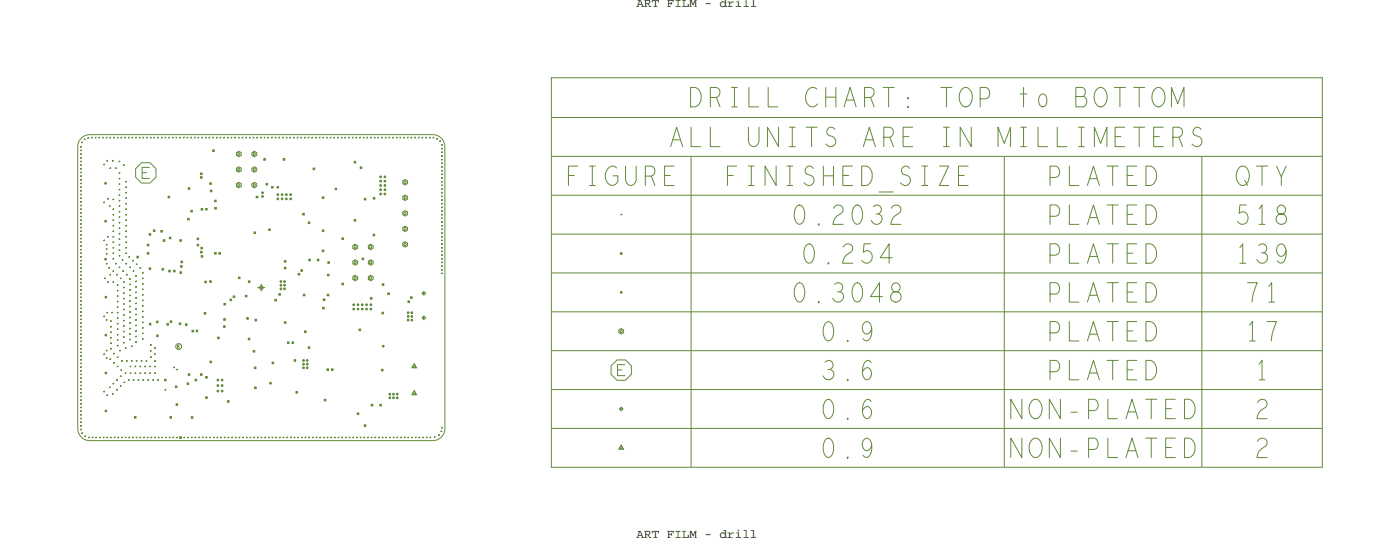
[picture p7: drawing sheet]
<svg xmlns="http://www.w3.org/2000/svg" width="229mm" height="89mm" viewBox="0 0 229 89" stroke-linecap="round" stroke-linejoin="round" font-family="sans-serif">
<defs><g id="words">
<g font-size="3.2" fill="#638b3a">
<text x="131.6" y="17.5">CHART:</text>
<text x="166.4" y="17.5">to</text>
<text x="141.2" y="24">ARE</text>
<text x="92.5" y="30.3">FIGURE</text>
<text x="118.4" y="30.3">FINISHED_SIZE</text>
<text x="201.9" y="43">139</text>
<text x="134.2" y="62.1">3.6</text>
<text x="205.1" y="62.1">1</text>
</g>
<g font-size="2.1">
<text x="104" y="1.2">ART FILM - drill</text>
<text x="104" y="87.8">ART FILM - drill</text>
</g>
</g></defs>
<!-- layer: Board Outline -->
<path d="M13.3 22.6l.7-.5 .7-.1h56a2 2 0 0 1 2 2v46a2 2 0 0 1-2 2h-56a2 2 0 0 1-2-2v-46l.2-.8z" fill="none" stroke="#638b3a" stroke-width=".16"/>
<!-- layer: Nets -->
<g fill="none" stroke="#638b3a" stroke-width=".16">
<path d="M13.1 26.4h.2M13.1 27h.2M13.1 32.4h.2M13.1 30.6h.2M13.1 34.2h.2M13.1 36h.2M13.1 39.6h.2M13.1 37.8h.2M13.1 24h.2M13.1 24.6h.2M13.1 25.2h.2M13.1 25.8h.2"/>
<path d="M13.1 28.8h.2M13.1 28.2h.2M13.1 27.6h.2M13.1 30h.2M13.1 29.4h.2M13.1 31.2h.2M13.1 33h.2M13.1 31.8h.2M13.1 33.6h.2M13.1 36.6h.2M13.1 37.2h.2M13.1 34.8h.2"/>
<path d="M13.1 35.4h.2M13.1 38.4h.2M13.1 39h.2M13.2 23.9v.2M13.2 24.5v.2M13.2 25.1v.2M13.2 25.7v.2M13.2 26.3v.2M13.2 26.9v.2M13.2 27.5v.2M13.2 28.1v.2M13.2 28.7v.2"/>
<path d="M13.2 29.3v.2M13.2 29.9v.2M13.2 30.5v.2M13.2 31.1v.2M13.2 31.7v.2M13.2 32.3v.2M13.2 32.9v.2M13.2 33.5v.2M13.2 34.1v.2M13.2 34.7v.2M13.2 35.3v.2M13.2 35.9v.2"/>
<path d="M13.2 36.5v.2M13.2 37.1v.2M13.2 37.7v.2M13.2 38.3v.2M13.2 38.9v.2M13.2 39.5v.2M13.2 24l.1-.1v.1M13.2 24.6l.1-.1v.1M13.2 25.2l.1-.1v.1M13.2 25.8l.1-.1v.1M13.2 26.4l.1-.1v.1M13.2 28.8l.1-.1v.1"/>
<path d="M13.2 28.2l.1-.1v.1M13.2 27.6l.1-.1v.1M13.2 27l.1-.1v.1M13.2 30l.1-.1v.1M13.2 29.4l.1-.1v.1M13.2 31.2l.1-.1v.1M13.2 30.6l.1-.1v.1M13.2 33l.1-.1v.1M13.2 32.4l.1-.1v.1M13.2 31.8l.1-.1v.1M13.2 33.6l.1-.1v.1M13.2 36.6l.1-.1v.1"/>
<path d="M13.2 37.2l.1-.1v.1M13.2 34.2l.1-.1v.1M13.2 34.8l.1-.1v.1M13.2 35.4l.1-.1v.1M13.2 36l.1-.1v.1M13.2 37.8l.1-.1v.1M13.2 38.4l.1-.1v.1M13.2 39.6l.1-.1v.1M13.2 39l.1-.1v.1M13.2 26.4h.1M13.2 27h.1M13.2 32.4h.1"/>
<path d="M13.2 30.6h.1M13.2 34.2h.1M13.2 36h.1M13.2 39.6h.1M13.2 37.8h.1M13.2 24.6h.1M13.2 25.2h.1M13.2 25.8h.1M13.2 28.8h.1M13.2 28.2h.1M13.2 27.6h.1M13.2 30h.1"/>
<path d="M13.2 29.4h.1M13.2 31.2h.1M13.2 33h.1M13.2 36.6h.1M13.2 37.2h.1M13.2 34.8h.1M13.2 38.4h.1M13.2 39h.1M13.3 23.3h.2v-.1l-.1 .1M13.4 23.2v.2M13.4 23.3h.1M13.7 22.8h.2v-.1l-.1 .1"/>
<path d="M13.8 22.7v.2M13.8 22.8h.1M14.3 22.6h.2v-.1l-.1 .1M14.4 22.5v.2M14.4 22.6h.1M14.9 22.5h.2M15 22.4v.2M15 22.5l.1-.1v.1M15 22.5h.1M15.5 22.5h.2v-.1l-.1 .1M15.6 22.4v.2M15.6 22.5h.1"/>
<path d="M16.1 22.5h.2v-.1l-.1 .1M16.2 22.4v.2M16.2 22.5h.1M16.7 22.5h.2M16.8 22.4v.2M16.8 22.5l.1-.1v.1M16.8 22.5h.1M16.9 39.3h.2M16.9 33.1h.2M16.9 26.9h.2M17 26.8v.2M17 33v.2"/>
<path d="M17 39.2v.2M17 39.3l.1-.1v.1M17 33.1l.1-.1v.1M17 26.9l.1-.1v.1M17 39.3h.1M17 33.1h.1M17.2 29.8l.2 .2-.1 .1h-.1zM17.2 36l.2 .2-.1 .1h-.1zM17.3 22.5h.2v-.1l-.1 .1M17.3 40h.2v-.1l-.1 .1M17.3 29.9l-.1 .1h.1M17.3 36.1l-.1 .1h.1"/>
<path d="M17.4 26.3h.2v-.1l-.1 .1M17.4 22.4v.2M17.4 39.9v.2M17.4 22.5h.1M17.4 40h.1M17.5 32.5h.2v-.1l-.1 .1M17.5 38.7h.2v-.1l-.1 .1M17.5 26.2v.2M17.5 26.3h.1M17.6 32.4v.2M17.6 38.6v.2M17.6 38.7h.1"/>
<path d="M17.6 32.5h.1M17.8 33.7h.2M17.9 22.5h.2v-.1l-.1 .1M17.9 27.5h.2v-.1l-.1 .1M17.9 33.6v.2M17.9 33.7l.1-.1v.1M17.9 33.7h.1M18 22.4v.2M18 27.4v.2M18 22.5h.1M18 27.5h.1M18.3 26.3h.2v-.1l-.1 .1"/>
<path d="M18.4 32.6h.2v-.1l-.1 .1M18.4 34.2h.2v-.1l-.1 .1M18.4 35.1h.2v-.1l-.1 .1M18.4 36.9h.2v-.1l-.1 .1M18.4 36h.2v-.1l-.1 .1M18.4 39.6h.2v-.1l-.1 .1M18.4 38.7h.2v-.1l-.1 .1M18.4 37.8h.2v-.1l-.1 .1M18.4 26.2v.2M18.4 26.3h.1M18.5 22.5h.2v-.1l-.1 .1M18.5 32.5v.2"/>
<path d="M18.5 34.1v.2M18.5 35v.2M18.5 35.9v.2M18.5 36.8v.2M18.5 37.7v.2M18.5 38.6v.2M18.5 39.5v.2M18.5 35.1h.1M18.5 36.9h.1M18.5 38.7h.1M18.5 34.2h.1M18.5 36h.1"/>
<path d="M18.5 39.6h.1M18.5 37.8h.1M18.5 32.6h.1M18.6 22.4v.2M18.6 22.5h.1M18.8 27.5h.2v-.1l-.1 .1M18.9 27.4v.2M18.9 27.5h.1M19.1 22.5h.2v-.1l-.1 .1M19.2 22.4v.2M19.2 22.5h.1M19.4 26.4h.2v-.1l-.1 .1"/>
<path d="M19.4 28.3h.2v-.1l-.1 .1M19.4 29.2h.2v-.1l-.1 .1M19.4 30.1h.2v-.1l-.1 .1M19.4 31h.2v-.1l-.1 .1M19.4 31.9h.2v-.1l-.1 .1M19.4 32.8h.2v-.1l-.1 .1M19.4 33.7h.2v-.1l-.1 .1M19.4 34.6h.2v-.1l-.1 .1M19.4 35.5h.2v-.1l-.1 .1M19.4 36.4h.2v-.1l-.1 .1M19.4 37.3h.2v-.1l-.1 .1M19.4 38.2h.2v-.1l-.1 .1"/>
<path d="M19.4 39.1h.2v-.1l-.1 .1M19.4 40h.2v-.1l-.1 .1M19.5 26.3v.2M19.5 28.2v.2M19.5 29.1v.2M19.5 30v.2M19.5 30.9v.2M19.5 31.8v.2M19.5 32.7v.2M19.5 33.6v.2M19.5 34.5v.2M19.5 35.4v.2"/>
<path d="M19.5 36.3v.2M19.5 37.2v.2M19.5 38.1v.2M19.5 39v.2M19.5 39.9v.2M19.5 26.4h.1M19.5 28.3h.1M19.5 29.2h.1M19.5 30.1h.1M19.5 31h.1M19.5 31.9h.1M19.5 32.8h.1"/>
<path d="M19.5 33.7h.1M19.5 34.6h.1M19.5 35.5h.1M19.5 36.4h.1M19.5 37.3h.1M19.5 38.2h.1M19.5 39.1h.1M19.5 40h.1M19.7 22.5h.2v-.1l-.1 .1M19.8 22.4v.2M19.8 22.5h.1M20.1 27h.2v-.1l-.1 .1"/>
<path d="M20.2 26.9v.2M20.2 27h.1M20.3 22.5h.2v-.1l-.1 .1M20.4 22.4v.2M20.4 22.5h.1M20.5 29.7h.2v-.1l-.1 .1M20.5 33.3h.2v-.1l-.1 .1M20.5 32.4h.2v-.1l-.1 .1M20.5 31.5h.2v-.1l-.1 .1M20.5 30.6h.2v-.1l-.1 .1M20.5 35.1h.2v-.1l-.1 .1M20.5 34.2h.2v-.1l-.1 .1"/>
<path d="M20.5 36.9h.2v-.1l-.1 .1M20.5 36h.2v-.1l-.1 .1M20.5 39.6h.2v-.1l-.1 .1M20.5 38.7h.2v-.1l-.1 .1M20.5 37.8h.2v-.1l-.1 .1M20.6 29.6v.2M20.6 30.5v.2M20.6 31.4v.2M20.6 32.3v.2M20.6 33.2v.2M20.6 34.1v.2M20.6 35v.2"/>
<path d="M20.6 35.9v.2M20.6 36.8v.2M20.6 37.7v.2M20.6 38.6v.2M20.6 39.5v.2M20.6 29.7h.1M20.6 33.3h.1M20.6 31.5h.1M20.6 35.1h.1M20.6 36.9h.1M20.6 38.7h.1M20.6 32.4h.1"/>
<path d="M20.6 30.6h.1M20.6 34.2h.1M20.6 36h.1M20.6 39.6h.1M20.6 37.8h.1M20.9 22.5h.2M21 22.4v.2M21 22.5l.1-.1v.1M21 22.5h.1M21.5 22.5h.2v-.1l-.1 .1M21.6 22.4v.2M21.6 22.5h.1"/>
<path d="M22.1 22.5h.2v-.1l-.1 .1M22.2 22.4v.2M22.2 22.5h.1M22.7 22.5h.2M22.8 22.4v.2M22.8 22.5l.1-.1v.1M22.8 22.5h.1M23.2 28.2h.7M23.3 22.5h.2v-.1l-.1 .1M23.4 22.4v.2M23.4 22.5h.1M23.9 22.5h.2v-.1l-.1 .1"/>
<path d="M24 22.4v.2M24 22.5h.1M24.1 39.9h.2v.3h-.2zM24.4 38.2h.2v.2h-.2zM24.4 27.4h-1.2v1.8h1.2M24.5 38.3h.1M24.5 22.5h.2M24.6 22.4v.2M24.6 22.5l.1-.1v.1M24.6 22.5h.1M25.1 37.6h.2v.2h-.2zM25.1 22.5h.2v-.1l-.1 .1"/>
<path d="M25.2 37.7h.1M25.2 22.4v.2M25.2 22.5h.1M25.7 22.5h.2v-.1l-.1 .1M25.8 22.4v.2M25.8 22.5h.1M26.3 37.7h.2v.2h-.2zM26.3 22.5h.2M26.4 37.8h.1M26.4 22.4v.2M26.4 22.5l.1-.1v.1M26.4 22.5h.1"/>
<path d="M26.7 39.2h.2v.2h-.2zM26.8 39.3h.1M26.9 22.5h.2v-.1l-.1 .1M27 22.4v.2M27 22.5h.1M27.5 32.1h.2v.2h-.2zM27.5 22.5h.2v-.1l-.1 .1M27.6 32.2h.1M27.6 22.4v.2M27.6 22.5h.1M27.7 38.8h.2v.2h-.2zM27.8 38.9h.1"/>
<path d="M28.1 22.5h.2v-.1l-.1 .1M28.2 22.4v.2M28.2 22.5h.1M28.7 22.5h.2v-.1l-.1 .1M28.8 22.4v.2M28.8 22.5h.1M29.3 22.5h.2v-.1l-.1 .1M29.4 39.2h.2v.2h-.2zM29.4 22.4v.2M29.4 22.5h.1M29.5 39.3h.1M29.9 22.5h.2v-.1l-.1 .1"/>
<path d="M30 22.4v.2M30 22.5h.1M30.5 22.5h.2v-.1l-.1 .1M30.6 22.4v.2M30.6 22.5h.1M30.7 35.7h.2v.2h-.2zM30.8 35.8h.1M30.8 30.7h.2v.2h-.2zM30.9 30.8h.1M31.1 22.5h.2v-.1l-.1 .1M31.2 34.4h.2v.2h-.2zM31.2 22.4v.2"/>
<path d="M31.2 22.5h.1M31.3 34.5h.1M31.7 22.5h.2v-.1l-.1 .1M31.8 22.4v.2M31.8 22.5h.1M32.2 39.9h.3v.3h-.3zM32.2 38.9h.3v.3h-.3zM32.3 39h.1M32.3 22.5h.2M32.4 22.4v.2M32.4 22.5l.1-.1v.1M32.4 22.5h.1"/>
<path d="M32.8 28.9h.2v.2h-.2zM32.8 28.3h.2v.2h-.2zM32.9 29h.1M32.9 28.4h.1M32.9 34.1h.2v.2h-.2zM32.9 22.5h.2v-.1l-.1 .1M33 34.2h.1M33 22.4v.2M33 22.5h.1M33.5 22.5h.2v-.1l-.1 .1M33.6 34.1h.2v.2h-.2zM33.6 22.4v.2"/>
<path d="M33.6 22.5h.1M33.7 34.2h.1M34.1 22.5h.2M34.2 22.4v.2M34.2 22.5l.1-.1v.1M34.2 22.5h.1M34.3 29.9h.2v.2h-.2zM34.4 30h.1M34.4 31.1h.2v.2h-.2zM34.5 31.2h.1M34.7 22.5h.2v-.1l-.1 .1M34.7 24.5h.3v.3h-.3z"/>
<path d="M34.8 22.4v.2M34.8 22.5h.1M34.8 24.6h.1M35.1 32.7h.2v.3h-.2zM35.1 33.9h.2v.2h-.2zM35.2 32.8h.1M35.2 34h.1M35.3 22.5h.2v-.1l-.1 .1M35.4 22.4v.2M35.4 22.5h.1M35.9 22.5h.2M36 22.4v.2"/>
<path d="M36 22.5l.1-.1v.1M36 22.5h.1M36.5 22.5h.2v-.1l-.1 .1M36.6 22.4v.2M36.6 22.5h.1M37.1 22.5h.2v-.1l-.1 .1M37.2 22.4v.2M37.2 22.5h.1M37.7 22.5h.2v-.1l-.1 .1M37.8 22.4v.2M37.8 22.5h.1M38.3 22.5h.2v-.1l-.1 .1"/>
<path d="M38.4 22.4v.2M38.4 22.5h.1M38.6 24.9l.4-.2 .4 .2v.5l-.4 .2-.4-.2zM38.6 27.5l.4-.3 .4 .3v.4l-.4 .2-.4-.2zM38.6 30l.4-.2 .4 .2v.5l-.4 .2-.4-.2zM38.9 24.9h.1a.23 .23 0 0 1 .2 .3 .23 .23 0 0 1-.2 .2h-.1zM38.9 27.5h.1a.23 .23 0 0 1 .2 .2 .23 .23 0 0 1-.2 .2h-.1zM38.9 30h.1a.23 .23 0 0 1 .2 .2 .23 .23 0 0 1-.2 .3h-.1zM38.9 22.5h.2v-.1l-.1 .1M39 22.4v.2M39 22.5h.1M39.5 22.5h.2v-.1l-.1 .1"/>
<path d="M39.6 22.4v.2M39.6 22.5h.1M40.1 22.5h.2v-.1l-.1 .1M40.2 22.4v.2M40.2 22.5h.1M40.7 22.5h.2v-.1l-.1 .1M40.8 22.4v.2M40.8 22.5h.1M41.2 30l.4-.2 .4 .2v.5l-.4 .2-.4-.2zM41.2 27.5l.4-.3 .4 .3v.4l-.4 .2-.4-.2zM41.2 24.9l.4-.2 .4 .2v.5l-.4 .2-.4-.2zM41.3 22.5h.2v-.1l-.1 .1"/>
<path d="M41.4 22.4v.2M41.4 30h.2a.23 .23 0 0 1 .1 .2 .23 .23 0 0 1-.1 .3h-.2zM41.4 27.5h.2a.23 .23 0 0 1 .1 .2 .23 .23 0 0 1-.1 .2h-.2zM41.4 24.9h.2a.23 .23 0 0 1 .1 .3 .23 .23 0 0 1-.1 .2h-.2zM41.4 22.5h.1M41.5 37.9h.3v.3h-.3zM41.6 38h.1M41.9 32.1h.2v.2h-.2zM41.9 22.5h.2M42 32.2h.1M42 22.4v.2M42 22.5l.1-.1v.1"/>
<path d="M42 22.5h.1M42.5 22.5h.2v-.1l-.1 .1M42.6 22.4v.2M42.6 22.5h.1M42.8 32h.2v.2h-.2zM42.8 31.4h.2v.2h-.2zM43 32l-.2 .1 .2 .1M43 31.4l-.2 .1 .2 .1M43.1 22.5h.2v-.1l-.1 .1M43.1 25.9h.3v.3h-.3zM43.2 26h.1M43.2 22.4v.2"/>
<path d="M43.2 22.5h.1M43.5 30h.2v.2h-.2zM43.6 30.1h.1M43.7 22.5h.2M43.8 22.4v.2M43.8 22.5l.1-.1v.1M43.8 22.5h.1M43.9 37.4h.3v.3h-.3zM44 37.5h.1M44.3 22.5h.2v-.1l-.1 .1M44.4 30.5h.2v.2h-.2zM44.4 22.4v.2"/>
<path d="M44.4 22.5h.1M44.5 30.6h.1M44.9 22.5h.2v-.1l-.1 .1M45 22.4v.2M45 22.5h.1M45.3 30.5h.2v.2h-.2zM45.3 31.7l.3 .1-.1 .1h-.2zM45.3 32.4l.3 .1-.1 .1h-.2zM45.5 30.5l-.2 .1 .2 .1M45.5 31.7l-.2 .1 .2 .1M45.5 32.4l-.2 .1 .2 .1M45.5 22.5h.2"/>
<path d="M45.6 22.4v.2M45.6 22.5l.1-.1v.1M45.6 22.5h.1M46 31.7h.2v.2h-.2zM46 32.4h.2v.2h-.2zM46.1 22.5h.2v-.1l-.1 .1M46.2 31.7l-.2 .1 .2 .1M46.2 32.4l-.2 .1 .2 .1M46.2 22.4v.2M46.2 22.5h.1M46.3 25.9h.2v.3h-.2zM46.4 26h.1"/>
<path d="M46.7 22.5h.2v-.1l-.1 .1M46.7 31.7l.3 .1-.1 .1-.3-.1zM46.7 32.4l.3 .1-.1 .1-.3-.1zM46.8 22.4v.2M46.8 22.5h.1M46.9 31.7l-.2 .1 .2 .1M46.9 32.4l-.2 .1 .2 .1M47.3 22.5h.2M47.4 22.4v.2M47.4 22.5l.1-.1v.1M47.4 22.5h.1M47.4 31.7h.2v.2h-.2z"/>
<path d="M47.4 32.4h.2v.2h-.2zM47.6 31.7l-.2 .1 .2 .1M47.6 32.4l-.2 .1 .2 .1M47.9 22.5h.2v-.1l-.1 .1M48 22.4v.2M48 22.5h.1M48.5 22.5h.2v-.1l-.1 .1M48.6 22.4v.2M48.6 22.5h.1M49.1 22.5h.2v-.1l-.1 .1M49.2 22.4v.2M49.2 22.5h.1"/>
<path d="M49.5 34.9h.2v.2h-.2zM49.6 35h.1M49.7 22.5h.2v-.1l-.1 .1M49.8 22.4v.2M49.8 22.5h.1M50.3 22.5h.2v-.1l-.1 .1M50.4 36.3h.2v.2h-.2zM50.4 22.4v.2M50.4 22.5h.1M50.5 36.4h.1M50.9 22.5h.2v-.1l-.1 .1M51 22.4v.2"/>
<path d="M51 22.5h.1M51.2 27.5h.2v.2h-.2zM51.3 27.6h.1M51.5 22.5h.2M51.6 22.4v.2M51.6 22.5l.1-.1v.1M51.6 22.5h.1M52.1 22.5h.2v-.1l-.1 .1M52.2 22.4v.2M52.2 22.5h.1M52.7 37.6h.2v.2h-.2zM52.7 32.2h.2v.2h-.2z"/>
<path d="M52.7 22.5h.2v-.1l-.1 .1M52.7 37.7h.1M52.8 32.3h.1M52.8 22.4v.2M52.8 22.5h.1M53.3 22.5h.2M53.4 22.4v.2M53.4 22.5l.1-.1v.1M53.4 22.5h.1M53.9 22.5h.2v-.1l-.1 .1M54 22.4v.2M54 22.5h.1"/>
<path d="M54.5 22.5h.2v-.1l-.1 .1M54.6 22.4v.2M54.6 22.5h.1M54.8 30.7l.2 .2v.1h-.2zM54.9 30.8l-.1 .1h.2M55.1 22.5h.2M55.2 22.4v.2M55.2 22.5l.1-.1v.1M55.2 22.5h.1M55.7 22.5h.2v-.1l-.1 .1M55.8 22.4v.2M55.8 22.5h.1"/>
<path d="M55.9 38.9h.2v.2h-.2zM56 39h.1M56.3 22.5h.2v-.1l-.1 .1M56.4 22.4v.2M56.4 22.5h.1M56.9 22.5h.2M57 22.4v.2M57 22.5l.1-.1v.1M57 22.5h.1M57.5 22.5h.2v-.1l-.1 .1M57.6 22.4v.2M57.6 22.5h.1"/>
<path d="M57.9 26.4h.2v.2h-.2zM57.9 35.9h.2v.2h-.2zM58 26.5h.1M58 36h.1M58.1 22.5h.2v-.1l-.1 .1M58.2 22.4v.2M58.2 22.5h.1M58.7 22.5h.2v-.1l-.1 .1M58.8 22.4v.2M58.8 22.5h.1M58.9 27.3h.2v.2h-.2zM59 27.4h.1"/>
<path d="M59.3 22.5h.2v-.1l-.1 .1M59.4 22.4v.2M59.4 22.5h.1M59.5 32.4h.3v.3h-.3zM59.6 32.5h.1M59.9 22.5h.2v-.1l-.1 .1M60 22.4v.2M60 22.5h.1M60.5 22.5h.2v-.1l-.1 .1M60.6 22.4v.2M60.6 22.5h.1M61 38.3h.2v.2h-.2z"/>
<path d="M61 32.3h.3v.2h-.3zM61.1 38.4h.1M61.1 32.4h.1M61.1 22.5h.2v-.1l-.1 .1M61.2 22.4v.2M61.2 22.5h.1M61.7 22.5h.2v-.1l-.1 .1M61.8 22.4v.2M61.8 22.5h.1M62.1 29.5l.3 .1-.1 .1-.3-.1zM62.1 28.8l.3 .1-.1 .1-.3-.1zM62.1 30.2l.3 .1-.1 .1-.3-.1z"/>
<path d="M62.1 31.6l.3 .1-.1 .1-.3-.1zM62.1 30.9l.3 .1-.1 .1-.3-.1zM62.3 29.5l-.2 .1 .2 .1M62.3 28.8l-.2 .1 .2 .1M62.3 30.2l-.2 .1 .2 .1M62.3 31.6l-.2 .1 .2 .1M62.3 30.9l-.2 .1 .2 .1M62.3 22.5h.2v-.1l-.1 .1M62.4 22.4v.2M62.4 22.5h.1M62.8 29.5l.3 .1-.1 .1-.3-.1zM62.8 28.8l.3 .1-.1 .1-.3-.1z"/>
<path d="M62.8 30.2l.3 .1-.1 .1h-.2zM62.8 31.6l.3 .1-.1 .1-.3-.1zM62.8 30.9l.3 .1-.1 .1-.3-.1zM62.9 22.5h.2M63 29.5l-.2 .1 .2 .1M63 28.8l-.2 .1 .2 .1M63 30.2l-.2 .1 .2 .1M63 31.6l-.2 .1 .2 .1M63 30.9l-.2 .1 .2 .1M63 22.4v.2M63 22.5l.1-.1v.1M63 22.5h.1"/>
<path d="M63.5 22.5h.2v-.1l-.1 .1M63.6 22.4v.2M63.6 22.5h.1M64.1 22.5h.2v-.1l-.1 .1M64.2 22.4v.2M64.2 22.5h.1M64.7 22.5h.2M64.8 22.4v.2M64.8 22.5l.1-.1v.1M64.8 22.5h.1M65.3 22.5h.2v-.1l-.1 .1M65.4 22.4v.2"/>
<path d="M65.4 22.5h.1M65.8 32.1l.4-.2 .4 .2v.4l-.4 .3-.4-.3zM65.8 37.2l.4-.3 .4 .3v.4l-.4 .2-.4-.2zM65.8 39.7l.4-.2 .4 .2v.5l-.4 .2-.4-.2zM65.8 34.6l.4-.2 .4 .2v.5l-.4 .2-.4-.2zM65.8 29.5l.4-.2 .4 .2v.5l-.4 .2-.4-.2zM65.9 22.5h.2v-.1l-.1 .1M66 22.4v.2M66 22.5h.1M66 32.1h.2a.23 .23 0 0 1 .2 .2 .23 .23 0 0 1-.2 .2h-.2zM66 37.2h.2a.23 .23 0 0 1 .2 .2 .23 .23 0 0 1-.2 .2h-.2zM66 39.7h.2a.23 .23 0 0 1 .2 .2 .23 .23 0 0 1-.2 .3h-.2z"/>
<path d="M66 34.6h.2a.23 .23 0 0 1 .2 .3 .23 .23 0 0 1-.2 .2h-.2zM66 29.5h.2a.23 .23 0 0 1 .2 .3 .23 .23 0 0 1-.2 .2h-.2zM66.5 22.5h.2M66.6 22.4v.2M66.6 22.5l.1-.1v.1M66.6 22.5h.1M67.1 22.5h.2v-.1l-.1 .1M67.2 22.4v.2M67.2 22.5h.1M67.7 22.5h.2v-.1l-.1 .1M67.8 22.4v.2M67.8 22.5h.1"/>
<path d="M68.3 22.5h.2v-.1l-.1 .1M68.4 22.4v.2M68.4 22.5h.1M68.9 22.5h.2v-.1l-.1 .1M69 22.4v.2M69 22.5h.1M69.5 22.5h.2v-.1l-.1 .1M69.6 22.4v.2M69.6 22.5h.1M70.1 22.5h.2v-.1l-.1 .1M70.2 22.4v.2M70.2 22.5h.1"/>
<path d="M70.7 22.5h.2v-.1l-.1 .1M70.8 22.4v.2M70.8 22.5h.1M71.3 22.7h.2v-.1l-.1 .1M71.4 22.6v.2M71.4 22.7h.1M71.8 23.1h.2v-.1l-.1 .1M71.9 23v.2M72.1 23.7h.2v-.1l-.1 .1M72.1 24.3h.2v-.1l-.1 .1M72.1 26.7h.2v-.1l-.1 .1M72.1 26.1h.2v-.1l-.1 .1"/>
<path d="M72.1 25.5h.2v-.1l-.1 .1M72.1 24.9h.2v-.1l-.1 .1M72.1 29.7h.2v-.1l-.1 .1M72.1 30.3h.2v-.1l-.1 .1M72.1 27.3h.2v-.1l-.1 .1M72.1 27.9h.2v-.1l-.1 .1M72.1 28.5h.2v-.1l-.1 .1M72.1 29.1h.2v-.1l-.1 .1M72.1 32.1h.2v-.1l-.1 .1M72.1 32.7h.2v-.1l-.1 .1M72.1 33.3h.2v-.1l-.1 .1M72.1 30.9h.2v-.1l-.1 .1"/>
<path d="M72.1 31.5h.2v-.1l-.1 .1M72.1 33.9h.2v-.1l-.1 .1M72.1 36.3h.2v-.1l-.1 .1M72.1 35.7h.2v-.1l-.1 .1M72.1 35.1h.2v-.1l-.1 .1M72.1 34.5h.2v-.1l-.1 .1M72.1 37.5h.2v-.1l-.1 .1M72.1 36.9h.2v-.1l-.1 .1M72.1 39.3h.2v-.1l-.1 .1M72.1 39.9h.2v-.1l-.1 .1M72.1 38.7h.2v-.1l-.1 .1M72.1 38.1h.2v-.1l-.1 .1"/>
<path d="M72.2 23.6v.2M72.2 24.2v.2M72.2 24.8v.2M72.2 25.4v.2M72.2 26v.2M72.2 26.6v.2M72.2 27.2v.2M72.2 27.8v.2M72.2 28.4v.2M72.2 29v.2M72.2 29.6v.2M72.2 30.2v.2"/>
<path d="M72.2 30.8v.2M72.2 31.4v.2M72.2 32v.2M72.2 32.6v.2M72.2 33.2v.2M72.2 33.8v.2M72.2 34.4v.2M72.2 35v.2M72.2 35.6v.2M72.2 36.2v.2M72.2 36.8v.2M72.2 37.4v.2"/>
<path d="M72.2 38v.2M72.2 38.6v.2M72.2 39.2v.2M72.2 39.8v.2M72.2 23.7h.1M72.2 24.3h.1M72.2 26.7h.1M72.2 26.1h.1M72.2 25.5h.1M72.2 29.7h.1M72.2 30.3h.1M72.2 27.3h.1"/>
<path d="M72.2 27.9h.1M72.2 28.5h.1M72.2 29.1h.1M72.2 32.1h.1M72.2 33.3h.1M72.2 30.9h.1M72.2 31.5h.1M72.2 33.9h.1M72.2 36.3h.1M72.2 35.7h.1M72.2 35.1h.1M72.2 37.5h.1"/>
<path d="M72.2 36.9h.1M72.2 39.3h.1M72.2 39.9h.1M72.2 38.7h.1M72.2 38.1h.1M13.1 60h.2M13.1 43.8h.2M13.1 43.2h.2M13.1 42.6h.2M13.1 42h.2M13.1 41.4h.2M13.1 45.6h.2"/>
<path d="M13.1 47.4h.2M13.1 51h.2M13.1 49.2h.2M13.1 52.8h.2M13.1 54.6h.2M13.1 53.4h.2M13.1 55.2h.2M13.1 57h.2M13.1 40.8h.2M13.1 40.2h.2M13.1 44.4h.2M13.1 45h.2"/>
<path d="M13.1 46.2h.2M13.1 48h.2M13.1 46.8h.2M13.1 51.6h.2M13.1 48.6h.2M13.1 49.8h.2M13.1 50.4h.2M13.1 52.2h.2M13.1 55.8h.2M13.1 54h.2M13.1 58.2h.2M13.1 58.8h.2"/>
<path d="M13.1 59.4h.2M13.1 56.4h.2M13.1 57.6h.2M13.2 40.1v.2M13.2 40.7v.2M13.2 41.3v.2M13.2 41.9v.2M13.2 42.5v.2M13.2 43.1v.2M13.2 43.7v.2M13.2 44.3v.2M13.2 44.9v.2"/>
<path d="M13.2 45.5v.2M13.2 46.1v.2M13.2 46.7v.2M13.2 47.3v.2M13.2 47.9v.2M13.2 48.5v.2M13.2 49.1v.2M13.2 49.7v.2M13.2 50.3v.2M13.2 50.9v.2M13.2 51.5v.2M13.2 52.1v.2"/>
<path d="M13.2 52.7v.2M13.2 53.3v.2M13.2 53.9v.2M13.2 54.5v.2M13.2 55.1v.2M13.2 55.7v.2M13.2 56.3v.2M13.2 56.9v.2M13.2 57.5v.2M13.2 58.1v.2M13.2 58.7v.2M13.2 59.3v.2"/>
<path d="M13.2 59.9v.2M13.2 40.8l.1-.1v.1M13.2 40.2l.1-.1v.1M13.2 43.8l.1-.1v.1M13.2 44.4l.1-.1v.1M13.2 41.4l.1-.1v.1M13.2 42l.1-.1v.1M13.2 42.6l.1-.1v.1M13.2 43.2l.1-.1v.1M13.2 45l.1-.1v.1M13.2 45.6l.1-.1v.1M13.2 46.2l.1-.1v.1"/>
<path d="M13.2 48l.1-.1v.1M13.2 47.4l.1-.1v.1M13.2 46.8l.1-.1v.1M13.2 51l.1-.1v.1M13.2 51.6l.1-.1v.1M13.2 48.6l.1-.1v.1M13.2 49.2l.1-.1v.1M13.2 49.8l.1-.1v.1M13.2 50.4l.1-.1v.1M13.2 52.2l.1-.1v.1M13.2 52.8l.1-.1v.1M13.2 53.4l.1-.1v.1"/>
<path d="M13.2 55.8l.1-.1v.1M13.2 55.2l.1-.1v.1M13.2 54.6l.1-.1v.1M13.2 54l.1-.1v.1M13.2 58.2l.1-.1v.1M13.2 58.8l.1-.1v.1M13.2 59.4l.1-.1v.1M13.2 56.4l.1-.1v.1M13.2 57l.1-.1v.1M13.2 57.6l.1-.1v.1M13.2 60l.1-.1v.1M13.2 56.4h.1"/>
<path d="M13.2 43.8h.1M13.2 42.6h.1M13.2 42h.1M13.2 41.4h.1M13.2 45.6h.1M13.2 47.4h.1M13.2 51h.1M13.2 49.2h.1M13.2 53.4h.1M13.2 55.2h.1M13.2 57h.1M13.2 40.8h.1"/>
<path d="M13.2 40.2h.1M13.2 44.4h.1M13.2 46.2h.1M13.2 48h.1M13.2 46.8h.1M13.2 51.6h.1M13.2 48.6h.1M13.2 49.8h.1M13.2 50.4h.1M13.2 52.2h.1M13.2 55.8h.1M13.2 54h.1"/>
<path d="M13.2 58.2h.1M13.2 58.8h.1M13.2 59.4h.1M13.2 57.6h.1M13.2 60h.1M16.9 57.9h.2M16.9 51.7h.2M17 45.5h.2v-.1l-.1 .1M17 51.6v.2M17 57.8v.2M17 57.9l.1-.1v.1M17 51.7l.1-.1v.1"/>
<path d="M17 57.9h.1M17.1 45.4v.2M17.1 45.5h.1M17.2 42.2h.1v.3l-.2-.1zM17.2 48.4l.3 .2-.1 .1-.3-.1zM17.2 54.6l.3 .2-.1 .1-.3-.1zM17.3 40.7h.2v-.1l-.1 .1M17.3 41.5h.2v-.1l-.1 .1M17.3 43.1h.2v-.1l-.1 .1M17.3 52.3h.2v-.1l-.1 .1M17.3 57.3h.2v-.1l-.1 .1M17.3 58.5h.2v-.1l-.1 .1"/>
<path d="M17.3 42.3l-.1 .1h.1M17.4 48.5l-.2 .1h.2M17.4 54.7l-.2 .1h.2M17.4 51.1h.2v-.1l-.1 .1M17.4 40.6v.2M17.4 41.4v.2M17.4 43v.2M17.4 52.2v.2M17.4 57.2v.2M17.4 58.4v.2M17.4 43.1h.1M17.4 52.3h.1"/>
<path d="M17.4 57.3h.1M17.4 40.7h.1M17.4 41.5h.1M17.4 58.5h.1M17.5 46.1h.2v-.1l-.1 .1M17.5 51v.2M17.5 51.1h.1M17.6 46v.2M17.7 43.8h.2v-.1l-.1 .1M17.8 43.7v.2M17.8 43.8h.1M17.9 44.9h.2v-.1l-.1 .1"/>
<path d="M17.9 58.7h.2v-.1l-.1 .1M18 52.5h.2M18 53.4h.2M18 54.3h.2M18 55.2h.2M18 56.1h.2M18 57h.2M18 44.8v.2M18 58.6v.2M18 44.9h.1M18 58.7h.1M18.1 52.4v.2"/>
<path d="M18.1 53.3v.2M18.1 54.2v.2M18.1 55.1v.2M18.1 56v.2M18.1 56.9v.2M18.1 52.5l.1-.1v.1M18.1 53.4l.1-.1v.1M18.1 54.3l.1-.1v.1M18.1 55.2l.1-.1v.1M18.1 56.1l.1-.1v.1M18.1 57l.1-.1v.1M18.1 52.5h.1"/>
<path d="M18.1 53.4h.1M18.1 54.3h.1M18.1 55.2h.1M18.1 56.1h.1M18.1 57h.1M18.2 51.1h.2v-.1l-.1 .1M18.3 51v.2M18.3 51.1h.1M18.4 40.5h.2v-.1l-.1 .1M18.4 44.3h.2v-.1l-.1 .1M18.4 42.3h.2v-.1l-.1 .1M18.4 41.4h.2v-.1l-.1 .1"/>
<path d="M18.4 46.1h.2v-.1l-.1 .1M18.5 57.8h.2v-.1l-.1 .1M18.5 59.3h.2v-.1l-.1 .1M18.5 40.4v.2M18.5 41.3v.2M18.5 42.2v.2M18.5 44.2v.2M18.5 46v.2M18.5 40.5h.1M18.5 44.3h.1M18.5 41.4h.1M18.6 57.7v.2"/>
<path d="M18.6 59.2v.2M18.6 57.8h.1M18.8 43.1h.2v-.1l-.1 .1M18.9 43v.2M18.9 43.1h.1M19 44.9h.2v-.1l-.1 .1M19.1 46.6h.2v-.1l-.1 .1M19.1 48.4h.2v-.1l-.1 .1M19.1 47.5h.2v-.1l-.1 .1M19.1 52h.2v-.1l-.1 .1M19.1 51.1h.2v-.1l-.1 .1M19.1 50.2h.2v-.1l-.1 .1"/>
<path d="M19.1 49.3h.2v-.1l-.1 .1M19.1 52.9h.2v-.1l-.1 .1M19.1 55.6h.2v-.1l-.1 .1M19.1 54.7h.2v-.1l-.1 .1M19.1 53.8h.2v-.1l-.1 .1M19.1 56.5h.2v-.1l-.1 .1M19.1 58.4h.2v-.1l-.1 .1M19.1 59.9h.2v-.1l-.1 .1M19.1 44.8v.2M19.1 44.9h.1M19.2 46.5v.2M19.2 47.4v.2"/>
<path d="M19.2 48.3v.2M19.2 49.2v.2M19.2 50.1v.2M19.2 51v.2M19.2 51.9v.2M19.2 52.8v.2M19.2 53.7v.2M19.2 54.6v.2M19.2 55.5v.2M19.2 56.4v.2M19.2 58.3v.2M19.2 59.8v.2"/>
<path d="M19.2 59.9h.1M19.2 46.6h.1M19.2 48.4h.1M19.2 47.5h.1M19.2 51.1h.1M19.2 52h.1M19.2 50.2h.1M19.2 49.3h.1M19.2 52.9h.1M19.2 55.6h.1M19.2 54.7h.1M19.2 53.8h.1"/>
<path d="M19.2 56.5h.1M19.4 40.9h.2v-.1l-.1 .1M19.4 43.7h.2v-.1l-.1 .1M19.4 41.8h.2v-.1l-.1 .1M19.5 57.3h.2v-.1l-.1 .1M19.5 40.8v.2M19.5 41.7v.2M19.5 43.6v.2M19.5 40.9h.1M19.5 43.7h.1M19.5 41.8h.1M19.6 45.5h.2"/>
<path d="M19.6 57.2v.2M19.6 57.3h.1M19.7 45.4v.2M19.7 45.5l.1-.1v.1M19.7 45.5h.1M19.8 59h.2M19.9 42.5h.2v-.1l-.1 .1M19.9 58.9v.2M19.9 59l.1-.1v.1M19.9 59h.1M20 44.3h.2v-.1l-.1 .1M20 42.4v.2"/>
<path d="M20 42.5h.1M20.1 46.1h.2v-.1l-.1 .1M20.1 47h.2v-.1l-.1 .1M20.1 47.9h.2v-.1l-.1 .1M20.1 51.5h.2v-.1l-.1 .1M20.1 50.6h.2v-.1l-.1 .1M20.1 49.7h.2v-.1l-.1 .1M20.1 48.8h.2v-.1l-.1 .1M20.1 53.3h.2v-.1l-.1 .1M20.1 52.4h.2v-.1l-.1 .1M20.1 55.1h.2v-.1l-.1 .1M20.1 54.2h.2v-.1l-.1 .1"/>
<path d="M20.1 56h.2v-.1l-.1 .1M20.1 44.2v.2M20.1 44.3h.1M20.2 46v.2M20.2 46.9v.2M20.2 47.8v.2M20.2 48.7v.2M20.2 49.6v.2M20.2 50.5v.2M20.2 51.4v.2M20.2 52.3v.2M20.2 53.2v.2"/>
<path d="M20.2 54.1v.2M20.2 55v.2M20.2 55.9v.2M20.2 51.5h.1M20.2 50.6h.1M20.2 49.7h.1M20.2 53.3h.1M20.2 52.4h.1M20.2 55.1h.1M20.2 54.2h.1M20.2 56h.1M20.4 56.9h.2v-.1l-.1 .1"/>
<path d="M20.5 40.5h.2v-.1l-.1 .1M20.5 41.4h.2v-.1l-.1 .1M20.5 43.1h.2v-.1l-.1 .1M20.5 56.8v.2M20.5 56.9h.1M20.6 44.9h.2v-.1l-.1 .1M20.6 59h.2v-.1l-.1 .1M20.6 40.4v.2M20.6 41.3v.2M20.6 43v.2M20.6 40.5h.1M20.6 41.4h.1"/>
<path d="M20.6 43.1h.1M20.7 44.8v.2M20.7 58.9v.2M20.7 59h.1M20.7 44.9h.1M21 42h.2v-.1l-.1 .1M21.1 43.7h.2v-.1l-.1 .1M21.1 46.5h.2v-.1l-.1 .1M21.1 45.6h.2v-.1l-.1 .1M21.1 48.3h.2v-.1l-.1 .1M21.1 47.4h.2v-.1l-.1 .1M21.1 51.9h.2v-.1l-.1 .1"/>
<path d="M21.1 51h.2v-.1l-.1 .1M21.1 50.1h.2v-.1l-.1 .1M21.1 49.2h.2v-.1l-.1 .1M21.1 52.8h.2v-.1l-.1 .1M21.1 55.5h.2v-.1l-.1 .1M21.1 54.6h.2v-.1l-.1 .1M21.1 53.7h.2v-.1l-.1 .1M21.1 41.9v.2M21.1 42h.1M21.2 59.9h.2v-.1l-.1 .1M21.2 43.6v.2M21.2 45.5v.2"/>
<path d="M21.2 46.4v.2M21.2 47.3v.2M21.2 48.2v.2M21.2 49.1v.2M21.2 50v.2M21.2 50.9v.2M21.2 51.8v.2M21.2 52.7v.2M21.2 53.6v.2M21.2 54.5v.2M21.2 55.4v.2M21.2 43.7h.1"/>
<path d="M21.2 46.5h.1M21.2 45.6h.1M21.2 48.3h.1M21.2 47.4h.1M21.2 51.9h.1M21.2 51h.1M21.2 50.1h.1M21.2 49.2h.1M21.3 59.8v.2M21.3 59.9h.1M21.4 56.6h.2v-.1l-.1 .1M21.4 59h.2v-.1l-.1 .1"/>
<path d="M21.5 56.5v.2M21.5 58.9v.2M21.5 59h.1M21.6 42.6h.2M21.7 44.3h.2v-.1l-.1 .1M21.7 42.5v.2M21.7 42.6l.1-.1v.1M21.7 42.6h.1M21.8 44.2v.2M21.8 44.3h.1M22 59.9h.2v-.1l-.1 .1M22.1 45.1h.2v-.1l-.1 .1"/>
<path d="M22.1 46h.2v-.1l-.1 .1M22.1 46.9h.2v-.1l-.1 .1M22.1 47.8h.2v-.1l-.1 .1M22.1 48.7h.2v-.1l-.1 .1M22.1 49.6h.2v-.1l-.1 .1M22.1 50.5h.2v-.1l-.1 .1M22.1 51.4h.2v-.1l-.1 .1M22.1 52.3h.2v-.1l-.1 .1M22.1 53.2h.2v-.1l-.1 .1M22.1 54.1h.2v-.1l-.1 .1M22.1 55h.2v-.1l-.1 .1M22.1 55.9h.2v-.1l-.1 .1"/>
<path d="M22.1 59.8v.2M22.1 59.9h.1M22.2 43.2h.2v-.1l-.1 .1M22.2 59h.2v-.1l-.1 .1M22.2 45v.2M22.2 45.9v.2M22.2 46.8v.2M22.2 47.7v.2M22.2 48.6v.2M22.2 49.5v.2M22.2 50.4v.2M22.2 51.3v.2"/>
<path d="M22.2 52.2v.2M22.2 53.1v.2M22.2 54v.2M22.2 54.9v.2M22.2 55.8v.2M22.2 45.1h.1M22.2 46h.1M22.2 46.9h.1M22.2 47.8h.1M22.2 48.7h.1M22.2 49.6h.1M22.2 50.5h.1"/>
<path d="M22.2 51.4h.1M22.2 52.3h.1M22.2 53.2h.1M22.2 54.1h.1M22.2 55h.1M22.2 55.9h.1M22.3 43.1v.2M22.3 58.9v.2M22.3 59h.1M22.4 41.9h.2v.2h-.2zM22.5 42h.1M22.8 43.8h.2v-.1l-.1 .1"/>
<path d="M22.8 59.9h.2v-.1l-.1 .1M22.9 43.7v.2M22.9 59.8v.2M22.9 59.9h.1M22.9 43.8h.1M23 59h.2v-.1l-.1 .1M23.1 58.9v.2M23.1 59h.1M23.2 44.6h.2v-.1l-.1 .1M23.2 46.4h.2v-.1l-.1 .1M23.2 45.5h.2v-.1l-.1 .1M23.2 48.2h.2v-.1l-.1 .1"/>
<path d="M23.2 47.3h.2v-.1l-.1 .1M23.2 51.8h.2v-.1l-.1 .1M23.2 50.9h.2v-.1l-.1 .1M23.2 50h.2v-.1l-.1 .1M23.2 49.1h.2v-.1l-.1 .1M23.2 52.7h.2v-.1l-.1 .1M23.2 55.4h.2v-.1l-.1 .1M23.2 54.5h.2v-.1l-.1 .1M23.2 53.6h.2v-.1l-.1 .1M23.3 44.5v.2M23.3 45.4v.2M23.3 46.3v.2"/>
<path d="M23.3 47.2v.2M23.3 48.1v.2M23.3 49v.2M23.3 49.9v.2M23.3 50.8v.2M23.3 51.7v.2M23.3 52.6v.2M23.3 53.5v.2M23.3 54.4v.2M23.3 55.3v.2M23.3 45.5h.1M23.3 44.6h.1"/>
<path d="M23.3 46.4h.1M23.3 48.2h.1M23.3 47.3h.1M23.3 51.8h.1M23.3 50.9h.1M23.3 50h.1M23.3 49.1h.1M23.3 52.7h.1M23.3 55.4h.1M23.3 54.5h.1M23.3 53.6h.1M23.6 59.9h.2"/>
<path d="M23.7 59.8v.2M23.7 59.9l.1-.1v.1M23.7 59.9h.1M23.8 59h.2v-.1l-.1 .1M23.9 58.9v.2M23.9 59h.1M24.1 41.3h.2v.2h-.2zM24.2 41.4h.1M24.2 40h.1M24.4 43.8h.2v.2h-.2zM24.4 59.9h.2v-.1l-.1 .1M24.4 52.8h.3v.3h-.3z"/>
<path d="M24.4 43.9h.1M24.5 53h.1M24.5 57.4h.2M24.5 59.8v.2M24.5 59.9h.1M24.5 58.4h.2v-.1l-.1 .1M24.5 56.4h.2v-.1l-.1 .1M24.6 57.3v.2M24.6 57.4l.1-.1v.1M24.6 57.3h.1M24.6 56.3v.2M24.6 58.3v.2"/>
<path d="M24.7 58.3h.1M24.7 56.3h.1M25.2 57.9h.2l-.1-.1v.1M25.2 56.9h.2v-.1l-.1 .1M25.2 59h.2v-.1l-.1 .1M25.2 59.9h.2v-.1l-.1 .1M25.3 57.8v.2M25.3 57.8h.1M25.3 56.8v.2M25.3 58.9v.2M25.3 59.8v.2M25.3 56.8h.1"/>
<path d="M25.3 59h.1M25.3 59.9h.1M25.6 52.5h.2v.2h-.2zM25.6 54.7h.3v.3h-.3zM25.7 52.6h.1M25.7 54.9h.1M26.5 43.9h.2v.2h-.2zM26.6 44h.1M27.3 52.9h.2v.2h-.2zM27.4 53h.1M27.6 44.2h.2v.2h-.2zM27.7 44.3h.1"/>
<path d="M27.8 52.4h.3v.3h-.3zM27.9 52.6h.1M28.4 44.2h.2v.2h-.2zM28.4 60v.2M28.4 44.3h.1M29 56.6h.2M29.3 52.8h.2v.2h-.2zM29.4 56.4h-.4v.5h.4M29.4 52.9h.1M29.4 44.4h.3v.3h-.3zM29.5 44.5h.1M29.5 43.4h.3v.3h-.3z"/>
<path d="M29.6 42.7h.2v.2h-.2zM29.6 43.5h.1M29.7 42.8h.1M30.3 52.9h.3v.3h-.3zM30.4 53h.1M31.4 54h.2v.2h-.2zM31.5 54.1h.1M32.1 53.9h.2v.3h-.2zM32.1 54.1h.1M32.3 40h.1M32.8 41.1h.2v.2h-.2zM32.8 40.4h.3v.3h-.3z"/>
<path d="M32.9 41.2h.1M32.9 41.8h.2v.2h-.2zM32.9 40.5h.1M33 41.9h.1M33.4 51.1h.2v.2h-.2zM33.5 51.2h.1M33.5 46h.2v.2h-.2zM33.6 46.1h.1M34.3 45.9h.2v.2h-.2zM34.3 59h.3v.3h-.3zM34.4 46h.1M34.4 59.1h.1"/>
<path d="M35.1 41.3h.2v.2h-.2zM35.2 41.4h.1M35.6 55.1h.2v.2h-.2zM35.6 55.2h.1M35.8 41.3h.2v.2h-.2zM35.9 41.4h.1M36.5 53.2h.3v.3h-.3zM36.6 52.1h.2v.2h-.2zM36.6 49.6h.2v.2h-.2zM36.6 53.4h.1M36.7 52.2h.1M36.7 49.7h.1"/>
<path d="M37.6 48.9h.2v.2h-.2zM37.7 49h.1M38.1 48.4h.3v.2h-.3zM38.2 48.5h.1M39 45.3h.2v.2h-.2zM39.1 45.4h.1M40.1 48.3h.2v.2h-.2zM40.2 48.4h.1M40.3 51.9h.3v.3h-.3zM40.4 52h.1M40.6 55.3h.2v.2h-.2zM40.6 45.9h.2v.2h-.2z"/>
<path d="M40.7 55.4h.1M40.7 46h.1M41.4 57.3h.2v.2h-.2zM41.5 57.4h.1M41.6 60h.2v.2h-.2zM41.7 52.2h.2v.2h-.2zM41.8 52.3h.1M44.5 59.2h.2v.2h-.2zM44.6 59.3h.1M44.9 48.9h.3v.3h-.3zM45 49h.1M45.6 48h.2v.2h-.2z"/>
<path d="M45.7 48.1h.1M45.8 46.5h.2v.2l-.3-.1zM45.8 45.9h.2v.2l-.3-.1zM45.8 47.1h.2v.2l-.3-.1zM46 46.5l-.2 .1 .2 .1M46 45.9l-.2 .1 .2 .1M46 47.1l-.2 .1 .2 .1M46.4 46.5h.2v.2l-.3-.1zM46.4 45.9l.3 .1-.1 .1-.3-.1zM46.4 47.1h.2v.2l-.3-.1zM46.5 43.7h.2v.2h-.2zM46.5 42.6h.2v.2h-.2z"/>
<path d="M46.5 52.6h.2v.2h-.2zM46.6 43.8h.1M46.6 42.7h.1M46.6 52.7h.1M46.6 46.5l-.2 .1 .2 .1M46.6 45.9l-.2 .1 .2 .1M46.6 47.1l-.2 .1 .2 .1M47 55.9h.2v.2h-.2zM47.1 56h.1M47.7 55.9h.3v.2h-.3zM47.8 56h.1M48.1 58.8h.2v.2h-.2z"/>
<path d="M48.2 58.9h.1M48.7 44.7h.3v.2h-.3zM48.8 44.8h.1M49.2 44.1h.2v.2h-.2zM49.3 44.2h.1M49.5 58.8h.2v.2l-.3-.1zM49.5 59.4h.2v.2l-.3-.1zM49.5 60h.2v.2l-.3-.1zM49.6 48.1h.2v.2h-.2zM49.7 48.2h.1M49.7 58.8l-.2 .1 .2 .1M49.7 59.4l-.2 .1 .2 .1"/>
<path d="M49.8 54.1h.2v.2h-.2zM49.9 54.2h.1M50.1 58.8l.3 .1-.1 .1-.3-.1zM50.1 59.4l.3 .1-.1 .1-.3-.1zM50.1 60l.3 .1-.1 .1h-.2zM50.3 58.8l-.2 .1 .2 .1M50.3 59.4l-.2 .1 .2 .1M50.4 56.7h.2v.2h-.2zM50.5 56.8h.1M50.5 42.4h.2v.2h-.2zM50.6 42.5h.1M51.9 42.4h.2v.2h-.2z"/>
<path d="M51.9 42.5h.1M52.7 40.9h.2v.2h-.2zM52.7 50.2h.3v.3h-.3zM52.7 41h.1M52.8 50.3h.1M52.8 48.8h.3v.3h-.3zM52.9 49h.1M53.5 48.1h.2v.2h-.2zM53.5 44.8h.3v.3h-.3zM53.6 48.2h.1M53.6 42.8h.2v.2h-.2zM53.6 44.9h.1"/>
<path d="M53.7 42.9h.1M55.9 46.3h.2v.2h-.2zM56 46.4h.1M57.7 45.2l.3-.2 .4 .2v.5l-.4 .2-.3-.2zM57.7 42.7l.3-.3 .4 .3v.4l-.4 .2-.3-.2zM57.7 40.1l.3-.2 .4 .2v.5l-.4 .2-.3-.2zM57.7 50.4l.3 .1-.1 .1-.3-.1zM57.7 49.7l.3 .1-.1 .1-.3-.1zM57.9 50.4l-.2 .1 .2 .1M57.9 49.7l-.2 .1 .2 .1M57.9 45.2h.1a.23 .23 0 0 1 .2 .2 .23 .23 0 0 1-.2 .3h-.1zM57.9 42.7h.1a.23 .23 0 0 1 .2 .2 .23 .23 0 0 1-.2 .2h-.1z"/>
<path d="M57.9 40.1h.1a.23 .23 0 0 1 .2 .2 .23 .23 0 0 1-.2 .3h-.1zM58.4 50.4l.3 .1-.1 .1-.3-.1zM58.4 49.7l.3 .1-.1 .1-.3-.1zM58.6 50.4l-.2 .1 .2 .1M58.6 49.7l-.2 .1 .2 .1M58.7 53.8h.2v.2h-.2zM58.8 53.9h.1M59.1 50.4l.3 .1-.1 .1-.3-.1zM59.1 49.7l.3 .1-.1 .1-.3-.1zM59.2 42.2h.2v.2h-.2zM59.3 42.3h.1M59.3 50.4l-.2 .1 .2 .1"/>
<path d="M59.3 49.7l-.2 .1 .2 .1M59.8 50.4l.3 .1-.1 .1-.3-.1zM59.8 49.7l.3 .1-.1 .1-.3-.1zM60 50.4l-.2 .1 .2 .1M60 49.7l-.2 .1 .2 .1M60.2 45.2l.4-.2 .4 .2v.5l-.4 .2-.4-.2zM60.2 42.7l.4-.3 .4 .3v.4l-.4 .2-.4-.2zM60.2 40.1l.4-.2 .4 .2v.5l-.4 .2-.4-.2zM60.4 45.2h.2a.23 .23 0 0 1 .2 .2 .23 .23 0 0 1-.2 .3h-.2zM60.4 42.7h.2a.23 .23 0 0 1 .2 .2 .23 .23 0 0 1-.2 .2h-.2zM60.4 40.1h.2a.23 .23 0 0 1 .2 .2 .23 .23 0 0 1-.2 .3h-.2zM60.5 50.4l.3 .1-.1 .1h-.2z"/>
<path d="M60.5 49.7l.3 .1-.1 .1h-.2zM60.5 48.6h.3v.3h-.3zM60.6 48.8h.1M60.7 50.4l-.2 .1 .2 .1M60.7 49.7l-.2 .1 .2 .1M62.4 51h.3v.3h-.3zM62.5 46.4h.2v.2h-.2zM62.5 51.1h.1M62.6 46.5h.1M62.6 56.4l.2 .2-.1 .1-.2-.1zM62.7 56.5l-.1 .1h.1M63.4 47.9h.2v.2h-.2z"/>
<path d="M63.5 48h.1M66.6 51l.3 .1-.1 .1-.3-.1zM66.6 51.6l.3 .1-.1 .1-.3-.1zM66.6 52.2l.3 .1-.1 .1-.3-.1zM66.7 49.2h.2v.2h-.2zM66.8 49.3h.1M66.8 51l-.2 .1 .2 .1M66.8 51.6l-.2 .1 .2 .1M66.8 52.2l-.2 .1 .2 .1M67.1 48.5h.3v.3h-.3zM67.2 48.6h.1M67.2 51l.3 .1-.1 .1-.3-.1z"/>
<path d="M67.2 51.6l.3 .1-.1 .1-.3-.1zM67.2 52.2l.3 .1-.1 .1-.3-.1zM67.4 51l-.2 .1 .2 .1M67.4 51.6l-.2 .1 .2 .1M67.4 52.2l-.2 .1 .2 .1M67.7 59.4l.4 .7h-.8zM67.8 59.7a.21 .21 0 0 0-.3 0 .21 .21 0 0 0 .1 .3 .21 .21 0 0 0 .3-.1h-.2M69 47.9l.3-.3 .3 .3-.3 .3zM69 51.9l.3-.3 .3 .3-.3 .3zM69.2 47.9h.1M69.2 51.9h.1M69.4 47.8h-.2v.3"/>
<path d="M69.4 51.8h-.2v.3M72.1 40.5h.2v-.1l-.1 .1M72.1 41.1h.2v-.1l-.1 .1M72.1 43.5h.2v-.1l-.1 .1M72.1 42.9h.2v-.1l-.1 .1M72.1 42.3h.2v-.1l-.1 .1M72.1 41.7h.2v-.1l-.1 .1M72.1 44.7h.2v-.1l-.1 .1M72.1 44.1h.2v-.1l-.1 .1M72.2 40.4v.2M72.2 41v.2M72.2 41.6v.2"/>
<path d="M72.2 42.2v.2M72.2 42.8v.2M72.2 43.4v.2M72.2 44v.2M72.2 44.6v.2M72.2 40.5h.1M72.2 41.1h.1M72.2 43.5h.1M72.2 42.9h.1M72.2 41.7h.1M72.2 44.7h.1M13.1 63h.2"/>
<path d="M13.1 62.4h.2M13.1 61.8h.2M13.1 61.2h.2M13.1 60.6h.2M13.1 65.4h.2M13.1 66h.2M13.1 66.6h.2M13.1 63.6h.2M13.1 64.2h.2M13.1 64.8h.2M13.1 67.2h.2M13.1 69.6h.2"/>
<path d="M13.1 69h.2M13.1 68.4h.2M13.1 67.8h.2M13.1 70.2h.2M13.2 60.5v.2M13.2 61.1v.2M13.2 61.7v.2M13.2 62.3v.2M13.2 62.9v.2M13.2 63.5v.2M13.2 64.1v.2M13.2 64.7v.2"/>
<path d="M13.2 65.3v.2M13.2 65.9v.2M13.2 66.5v.2M13.2 67.1v.2M13.2 67.7v.2M13.2 68.3v.2M13.2 68.9v.2M13.2 69.5v.2M13.2 70.1v.2M13.2 63l.1-.1v.1M13.2 62.4l.1-.1v.1M13.2 61.8l.1-.1v.1"/>
<path d="M13.2 61.2l.1-.1v.1M13.2 60.6l.1-.1v.1M13.2 65.4l.1-.1v.1M13.2 66l.1-.1v.1M13.2 66.6l.1-.1v.1M13.2 63.6l.1-.1v.1M13.2 64.2l.1-.1v.1M13.2 64.8l.1-.1v.1M13.2 67.2l.1-.1v.1M13.2 69.6l.1-.1v.1M13.2 69l.1-.1v.1M13.2 68.4l.1-.1v.1"/>
<path d="M13.2 67.8l.1-.1v.1M13.2 70.2l.1-.1v.1M13.2 63h.1M13.2 61.8h.1M13.2 61.2h.1M13.2 60.6h.1M13.2 65.4h.1M13.2 66.6h.1M13.2 63.6h.1M13.2 64.8h.1M13.2 67.2h.1M13.2 69.6h.1"/>
<path d="M13.2 69h.1M13.2 68.4h.1M13.2 67.8h.1M13.2 70.2h.1M13.3 70.8h.2v-.1l-.1 .1M13.4 70.7v.2M13.4 70.8h.1M13.8 71.3h.2v-.1l-.1 .1M13.9 71.2v.2M13.9 71.3h.1M14.4 71.5h.2v-.1l-.1 .1M14.5 71.4v.2"/>
<path d="M14.5 71.5h.1M15 71.5h.2v-.1l-.1 .1M15.1 71.4v.2M15.1 71.5h.1M15.6 71.5h.2v-.1l-.1 .1M15.7 71.4v.2M15.7 71.5h.1M16.2 71.5h.2v-.1l-.1 .1M16.3 71.4v.2M16.3 71.5h.1M16.8 71.5h.2v-.1l-.1 .1M16.9 64h.2"/>
<path d="M16.9 71.4v.2M16.9 71.5h.1M17 63.9v.2M17 64l.1-.1v.1M17 64h.1M17.2 60.8l.3 .2-.1 .1-.3-.1zM17.2 67l.3 .2-.1 .1-.3-.1zM17.4 60.9l-.2 .1h.2M17.4 67.1l-.2 .1h.2M17.4 64.6h.2v-.1l-.1 .1M17.4 71.5h.2v-.1l-.1 .1M17.5 64.5v.2"/>
<path d="M17.5 71.4v.2M17.5 71.5h.1M17.5 64.6h.1M17.8 63.3h.2M17.9 63.2v.2M17.9 63.3l.1-.1v.1M18 71.5h.2M18.1 71.4v.2M18.1 71.5l.1-.1v.1M18.1 71.5h.1M18.3 64.4h.2v-.1l-.1 .1M18.4 62.7h.2v-.1l-.1 .1"/>
<path d="M18.4 64.3v.2M18.4 64.4h.1M18.5 62.6v.2M18.5 62.7h.1M18.6 71.5h.2v-.1l-.1 .1M18.7 71.4v.2M18.7 71.5h.1M19 62.1h.2v-.1l-.1 .1M19 63.7h.2v-.1l-.1 .1M19.1 62v.2M19.1 63.6v.2M19.1 63.7h.1"/>
<path d="M19.1 62.1h.1M19.2 71.5h.2v-.1l-.1 .1M19.3 71.4v.2M19.3 71.5h.1M19.6 61.5h.2M19.6 63.1h.2M19.7 60.5h.2v-.1l-.1 .1M19.7 61.4v.2M19.7 63v.2M19.7 61.5l.1-.1v.1M19.7 63.1l.1-.1v.1M19.7 61.5h.1"/>
<path d="M19.7 63.1h.1M19.8 71.5h.2M19.8 60.4v.2M19.8 60.5h.1M19.9 71.4v.2M19.9 71.5l.1-.1v.1M19.9 71.5h.1M20.2 62.5h.2v-.1l-.1 .1M20.3 62.4v.2M20.3 62.5h.1M20.4 61h.2v-.1l-.1 .1M20.4 71.5h.2v-.1l-.1 .1"/>
<path d="M20.5 60.9v.2M20.5 71.4v.2M20.5 71.5h.1M20.5 61h.1M20.9 62.1h.2M21 71.5h.2v-.1l-.1 .1M21 62v.2M21 62.1l.1-.1v.1M21 62.1h.1M21.1 71.4v.2M21.1 71.5h.1M21.2 61h.2v-.1l-.1 .1"/>
<path d="M21.3 60.9v.2M21.3 61h.1M21.6 71.5h.2M21.7 62.1h.2v-.1l-.1 .1M21.7 71.4v.2M21.7 71.5l.1-.1v.1M21.7 71.5h.1M21.8 62v.2M21.8 62.1h.1M22 68.1h.2v.2h-.2zM22 61h.2v-.1l-.1 .1M22.1 68.2h.1"/>
<path d="M22.1 60.9v.2M22.1 61h.1M22.2 71.5h.2v-.1l-.1 .1M22.3 71.4v.2M22.3 71.5h.1M22.5 62.1h.2M22.6 62v.2M22.6 62.1l.1-.1v.1M22.6 62.1h.1M22.8 61h.2v-.1l-.1 .1M22.8 71.5h.2v-.1l-.1 .1M22.9 60.9v.2"/>
<path d="M22.9 71.4v.2M22.9 71.5h.1M22.9 61h.1M23.3 62.1h.2v-.1l-.1 .1M23.4 71.5h.2M23.4 62v.2M23.4 62.1h.1M23.5 71.4v.2M23.5 71.5l.1-.1v.1M23.5 71.5h.1M23.6 61h.2M23.7 60.9v.2"/>
<path d="M23.7 61l.1-.1v.1M23.7 61h.1M24 71.5h.2v-.1l-.1 .1M24.1 62.1h.2v-.1l-.1 .1M24.1 71.4v.2M24.1 71.5h.1M24.2 62v.2M24.2 62.1h.1M24.4 61h.2v-.1l-.1 .1M24.5 60.9v.2M24.5 61h.1M24.6 71.5h.2v-.1l-.1 .1"/>
<path d="M24.7 71.4v.2M24.7 71.5h.1M24.9 62.1h.2v-.1l-.1 .1M25 62v.2M25 62.1h.1M25.2 61h.2v-.1l-.1 .1M25.2 71.5h.2v-.1l-.1 .1M25.3 60.9v.2M25.3 71.4v.2M25.3 71.5h.1M25.3 61h.1M25.7 62.1h.2v-.1l-.1 .1"/>
<path d="M25.8 71.5h.2v-.1l-.1 .1M25.8 62v.2M25.8 62.1h.1M25.9 71.4v.2M25.9 71.5h.1M26.4 71.5h.2v-.1l-.1 .1M26.5 71.4v.2M26.5 71.5h.1M26.9 62h.2v.2h-.2zM26.9 63.7h.2v-.1l-.1 .1M27 62.1h.1M27 71.5h.2v-.1l-.1 .1"/>
<path d="M27 63.6v.2M27 63.7h.1M27.1 71.4v.2M27.1 71.5h.1M27.6 71.5h.2M27.7 71.4v.2M27.7 71.5l.1-.1v.1M27.7 71.5h.1M27.8 68.1h.2v.2h-.2zM27.9 68.2h.1M28.2 71.5h.2v-.1l-.1 .1M28.3 71.4v.2"/>
<path d="M28.3 71.5h.1M28.3 60.1h.2M28.4 60.1l.1-.1v.1M28.5 60h.1M28.7 63.1h.2v.2h-.2zM28.7 63.2h.1M28.8 66h.2v.2h-.2zM28.8 71.5h.2v-.1l-.1 .1M28.8 60.4h.2v-.1l-.1 .1M28.9 66.1h.1M28.9 71.4v.2M28.9 71.5h.1"/>
<path d="M28.9 60.3v.2M29.4 71.4h.2v.2h-.2zM29.5 71.5h.1M30 71.5h.2v-.1l-.1 .1M30.1 71.4v.2M30.1 71.5h.1M30.6 62.6h.2v.2h-.2zM30.6 71.5h.2v-.1l-.1 .1M30.7 62.7h.1M30.7 71.4v.2M30.7 71.5h.1M30.8 61.1h.2v.2h-.2z"/>
<path d="M30.9 61.2h.1M31.2 71.5h.2M31.3 68.1h.2v.2h-.2zM31.3 71.4v.2M31.3 71.5l.1-.1v.1M31.3 71.5h.1M31.3 68.2h.1M31.8 71.5h.2v-.1l-.1 .1M31.9 62h.2v.2h-.2zM31.9 71.4v.2M31.9 71.5h.1M32 62.1h.1"/>
<path d="M32.4 71.5h.2v-.1l-.1 .1M32.5 71.4v.2M32.5 71.5h.1M32.8 61.1h.2v.2h-.2zM32.9 61.2h.1M33 71.5h.2M33.1 71.4v.2M33.1 71.5l.1-.1v.1M33.1 71.5h.1M33.6 71.5h.2v-.1l-.1 .1M33.6 64.8h.3v.3h-.3zM33.6 61.5h.3v.3h-.3z"/>
<path d="M33.7 65h.1M33.7 61.7h.1M33.7 71.4v.2M33.7 71.5h.1M34.2 71.5h.2v-.1l-.1 .1M34.3 71.4v.2M34.3 71.5h.1M34.8 71.5h.2v-.1l-.1 .1M34.9 71.4v.2M34.9 71.5h.1M35.4 71.5h.2v-.1l-.1 .1M35.5 71.4v.2"/>
<path d="M35.5 71.5h.1M35.5 62.9h.2v.2h-.2zM35.5 62h.2v.2h-.2zM35.5 63.8l.3 .1-.1 .1h-.2zM35.7 62.9l-.2 .1 .2 .1M35.7 62l-.2 .1 .2 .1M35.7 63.8l-.2 .1 .2 .1M36 71.5h.2v-.1l-.1 .1M36.1 71.4v.2M36.1 71.5h.1M36.2 62.9h.2v.2h-.2zM36.2 62h.2v.2h-.2z"/>
<path d="M36.2 63.8h.2v.2h-.2zM36.4 62.9l-.2 .1 .2 .1M36.4 62l-.2 .1 .2 .1M36.4 63.8l-.2 .1 .2 .1M36.6 71.5h.2v-.1l-.1 .1M36.7 71.4v.2M36.7 71.5h.1M37.2 65.5h.2v.2h-.2zM37.2 71.5h.2v-.1l-.1 .1M37.3 65.6h.1M37.3 71.4v.2M37.3 71.5h.1"/>
<path d="M37.8 71.5h.2v-.1l-.1 .1M37.9 71.4v.2M37.9 71.5h.1M38.4 71.5h.2v-.1l-.1 .1M38.5 71.4v.2M38.5 71.5h.1M39 71.5h.2M39.1 71.4v.2M39.1 71.5l.1-.1v.1M39.1 71.5h.1M39.6 71.5h.2v-.1l-.1 .1M39.7 71.4v.2"/>
<path d="M39.7 71.5h.1M40.2 71.5h.2v-.1l-.1 .1M40.3 71.4v.2M40.3 71.5h.1M40.8 71.5h.2M40.9 71.4v.2M40.9 71.5l.1-.1v.1M40.9 71.5h.1M41.4 71.5h.2v-.1l-.1 .1M41.5 71.4v.2M41.5 71.5h.1M41.6 63.2h.3v.3h-.3z"/>
<path d="M41.7 60.1h.1M41.7 63.4h.1M42 71.5h.2v-.1l-.1 .1M42.1 71.4v.2M42.1 71.5h.1M42.6 71.5h.2M42.7 71.4v.2M42.7 71.5l.1-.1v.1M42.7 71.5h.1M43.2 71.5h.2v-.1l-.1 .1M43.3 71.4v.2M43.3 71.5h.1"/>
<path d="M43.8 71.5h.2v-.1l-.1 .1M43.9 71.4v.2M43.9 71.5h.1M44.1 62.5h.2v.2h-.2zM44.3 62.5l-.2 .1 .2 .1M44.4 71.5h.2v-.1l-.1 .1M44.5 71.4v.2M44.5 71.5h.1M45 71.5h.2v-.1l-.1 .1M45.1 71.4v.2M45.1 71.5h.1M45.6 71.5h.2v-.1l-.1 .1"/>
<path d="M45.7 71.4v.2M45.7 71.5h.1M46.2 71.5h.2v-.1l-.1 .1M46.3 71.4v.2M46.3 71.5h.1M46.8 71.5h.2v-.1l-.1 .1M46.9 71.4v.2M46.9 71.5h.1M47.4 71.5h.2v-.1l-.1 .1M47.5 71.4v.2M47.5 71.5h.1M48 71.5h.2v-.1l-.1 .1"/>
<path d="M48.1 71.4v.2M48.1 71.5h.1M48.4 64h.2v.2h-.2zM48.4 64.1h.1M48.6 71.5h.2M48.7 71.4v.2M48.7 71.5l.1-.1v.1M48.7 71.5h.1M49.2 71.5h.2v-.1l-.1 .1M49.3 71.4v.2M49.3 71.5h.1M49.7 60l-.2 .1 .2 .1"/>
<path d="M49.8 71.5h.2v-.1l-.1 .1M49.9 71.4v.2M49.9 71.5h.1M50.3 60l-.2 .1 .2 .1M50.4 71.5h.2M50.5 71.4v.2M50.5 71.5l.1-.1v.1M50.5 71.5h.1M51 71.5h.2v-.1l-.1 .1M51.1 71.4v.2M51.1 71.5h.1M51.6 71.5h.2v-.1l-.1 .1"/>
<path d="M51.7 71.4v.2M51.7 71.5h.1M52.2 71.5h.2M52.3 71.4v.2M52.3 71.5l.1-.1v.1M52.3 71.5h.1M52.8 71.5h.2v-.1l-.1 .1M52.9 71.4v.2M52.9 71.5h.1M53 65.3h.2v.2h-.2zM53.1 65.4h.1M53.4 71.5h.2v-.1l-.1 .1"/>
<path d="M53.4 60.3h.3v.2h-.3zM53.5 71.4v.2M53.5 60.4h.1M53.5 71.5h.1M54 71.5h.2M54.1 71.4v.2M54.1 71.5l.1-.1v.1M54.1 71.5h.1M54.2 60.3h.2v.2h-.2zM54.3 60.4h.1M54.6 71.5h.2v-.1l-.1 .1M54.7 71.4v.2"/>
<path d="M54.7 71.5h.1M55.2 71.5h.2v-.1l-.1 .1M55.3 71.4v.2M55.3 71.5h.1M55.8 71.5h.2v-.1l-.1 .1M55.9 71.4v.2M55.9 71.5h.1M56.4 71.5h.2v-.1l-.1 .1M56.5 71.4v.2M56.5 71.5h.1M57 71.5h.2v-.1l-.1 .1M57.1 71.4v.2"/>
<path d="M57.1 71.5h.1M57.6 71.5h.2v-.1l-.1 .1M57.7 71.4v.2M57.7 71.5h.1M58.2 71.5h.2M58.3 71.4v.2M58.3 71.5l.1-.1v.1M58.3 71.5h.1M58.4 67.5h.2v.2h-.2zM58.5 67.6h.1M58.8 71.5h.2v-.1l-.1 .1M58.9 71.4v.2"/>
<path d="M58.9 71.5h.1M59.4 71.5h.2v-.1l-.1 .1M59.5 71.4v.2M59.5 71.5h.1M59.5 69.4h.3v.3h-.3zM59.6 69.5h.1M60 71.5h.2M60.1 71.4v.2M60.1 71.5l.1-.1v.1M60.1 71.5h.1M60.6 71.5h.2v-.1l-.1 .1M60.7 66.1h.2v.2h-.2z"/>
<path d="M60.7 71.4v.2M60.7 71.5h.1M60.8 66.2h.1M61.2 71.5h.2v-.1l-.1 .1M61.3 71.4v.2M61.3 71.5h.1M61.8 71.5h.2M61.9 71.4v.2M61.9 71.5l.1-.1v.1M61.9 71.5h.1M62.1 66.1h.2v.2h-.2zM62.2 66.2h.1"/>
<path d="M62.3 60.3h.3v.3h-.3zM62.4 71.5h.2v-.1l-.1 .1M62.4 60.5h.1M62.5 71.4v.2M62.5 71.5h.1M63 71.5h.2v-.1l-.1 .1M63.1 71.4v.2M63.1 71.5h.1M63.6 71.5h.2M63.6 64.3h.2v.2l-.3-.1zM63.6 64.9h.2v.2l-.3-.1zM63.7 71.4v.2"/>
<path d="M63.7 71.5l.1-.1v.1M63.7 71.5h.1M63.8 64.3l-.2 .1 .2 .1M63.8 64.9l-.2 .1 .2 .1M64.2 71.5h.2v-.1l-.1 .1M64.2 64.3h.2v.2l-.3-.1zM64.2 64.9h.2v.2l-.3-.1zM64.3 71.4v.2M64.3 71.5h.1M64.4 64.3l-.2 .1 .2 .1M64.4 64.9l-.2 .1 .2 .1M64.8 71.5h.2v-.1l-.1 .1"/>
<path d="M64.8 64.3h.2v.2h-.2zM64.8 64.9h.2v.2h-.2zM64.9 71.4v.2M64.9 71.5h.1M65 64.3l-.2 .1 .2 .1M65 64.9l-.2 .1 .2 .1M65.4 71.5h.2v-.1l-.1 .1M65.5 71.4v.2M65.5 71.5h.1M66 71.5h.2v-.1l-.1 .1M66.1 71.4v.2M66.1 71.5h.1"/>
<path d="M66.6 71.5h.2v-.1l-.1 .1M66.7 71.4v.2M66.7 71.5h.1M67.2 71.5h.2v-.1l-.1 .1M67.3 71.4v.2M67.3 71.5h.1M67.7 63.8l.4 .7h-.8zM67.8 71.5h.2v-.1l-.1 .1M67.8 64.1a.21 .21 0 0 0-.3 0 .21 .21 0 0 0 .1 .3 .21 .21 0 0 0 .3-.1h-.2M67.9 71.4v.2M67.9 71.5h.1M68.4 71.5h.2v-.1l-.1 .1"/>
<path d="M68.5 71.4v.2M68.5 71.5h.1M69 71.5h.2v-.1l-.1 .1M69.1 71.4v.2M69.1 71.5h.1M69.6 71.5h.2M69.7 71.4v.2M69.7 71.5l.1-.1v.1M69.7 71.5h.1M70.2 71.5h.2v-.1l-.1 .1M70.3 71.4v.2M70.3 71.5h.1"/>
<path d="M70.9 71.4h.2v-.1l-.1 .1M71 71.3v.2M71 71.4h.1M71.6 71.1h.2M71.7 71v.2M71.7 71.1l.1-.1v.1M71.7 71.1h.1M72 70.5h.2v-.1l-.1 .1M72.1 69.9h.2v-.1l-.1 .1M72.1 70.4v.2M72.1 70.5h.1M72.2 69.8v.2"/>
<path d="M72.2 69.9h.1"/>
<circle cx="23.8" cy="28.3" r="1.8"/>
<circle cx="29.2" cy="56.6" r=".5"/>
</g>
<!-- layer: Text -->
<g fill="none" stroke="#638b3a" stroke-width=".16">
<path d="M112.9 14.3h.7a1.81 1.81 0 0 1 0 3.2h-.7zM116.1 15.9h1a.86 .86 0 0 0 .6-.8 .86 .86 0 0 0-.6-.8h-1v3.2M117.1 15.9l.6 1.6M119.5 14.3h1M119.5 17.5h1M120 14.3v3.2M122.4 14.3v3.2h1.6M125.5 14.3v3.2h1.6M133.5 14.6a1 1 0 0 0-1.7 .4 1.72 1.72 0 0 0 .8 2.5 1.1 1.1 0 0 0 1-.5M134.9 14.3v3.2M136.6 14.3v3.2M137.9 17.5l1-3.2 1 3.2"/>
<path d="M141.3 15.9h1a.86 .86 0 0 0 .6-.8 .86 .86 0 0 0-.6-.8h-1v3.2M144.3 14.3h1.8M145.2 14.3v3.2M153.8 14.3h1.8M154.7 14.3v3.2M157.2 14.6a.94 .94 0 0 1 1-.2 .94 .94 0 0 1 .6 .8 1.9 1.9 0 0 1-.7 2.2 1.18 1.18 0 0 1-1.3-1.3 1.94 1.94 0 0 1 .4-1.5zM160.2 16.1h.9a1 1 0 0 0 .7-.9 1 1 0 0 0-.7-.9h-.9v3.2M167.3 14.3v3.2M175.8 15.8h1.2a.93 .93 0 0 1 .6 .8 .93 .93 0 0 1-.5 .9h-1.3v-3.2h1.1a.85 .85 0 0 1 .1 1.5M179.3 14.6a.94 .94 0 0 1 1-.2 .94 .94 0 0 1 .5 .8 1.9 1.9 0 0 1-.6 2.2 1.18 1.18 0 0 1-1.4-1.3 1.94 1.94 0 0 1 .5-1.5zM182.1 14.3h1.8M183 14.3v3.2"/>
<path d="M185.3 14.3h1.8M186.2 14.3v3.2M188.7 14.6a.94 .94 0 0 1 1-.2 .94 .94 0 0 1 .6 .8 1.9 1.9 0 0 1-.7 2.2 1.18 1.18 0 0 1-1.4-1.3 1.94 1.94 0 0 1 .5-1.5zM191.4 17.5v-3.2l1.1 2.6 1-2.6v3.2M94.4 27.1h-1.5v3.2M96.3 27.1h1M96.8 27.1v3.2M100.8 27.5a.94 .94 0 0 0-1.6 .3 1.66 1.66 0 0 0 .9 2.5l.4-.1 .5-.5v-1h-.8M102.2 27.1v2.3a.87 .87 0 0 0 .9 .9 .87 .87 0 0 0 .9-.9v-2.3M105.5 28.8h.9a.86 .86 0 0 0 .6-.8 .86 .86 0 0 0-.6-.9h-.9v3.2M109.6 24l1-3.2 1 3.2M109.9 22.9h1.3"/>
<path d="M110.2 27.1h-1.6v3.2h1.6M112.9 20.8v3.2h1.6M116.1 20.8v3.2h1.6M120.4 27.1h-1.5v3.2M122.3 20.8v2.3a.87 .87 0 0 0 .9 .9 .87 .87 0 0 0 .8-.9v-2.3M122.3 27.1h.9M122.8 27.1v3.2M126.8 27.1v3.2l-1.8-3.2v3.2M127.2 20.8v3.2l-1.8-3.2v3.2M128.6 27.1h.9M129 20.8h.9M129 24h.9"/>
<path d="M129.1 27.1v3.2M129.5 20.8v3.2M130.3 33.6a.71 .71 0 0 1 1.1 .6 2.28 2.28 0 0 1-.4 2.4 .71 .71 0 0 1-1.1-.6 2.28 2.28 0 0 1 .4-2.4zM131.7 20.8h1.8M131.9 39.9a.71 .71 0 0 1 1 .6 2.28 2.28 0 0 1-.4 2.4 .71 .71 0 0 1-1-.6 2.28 2.28 0 0 1 .4-2.4zM132.6 20.8v3.2M132.9 27.5a.72 .72 0 0 0-1.2-.1 .72 .72 0 0 0 .3 1.1 .91 .91 0 0 1 1.1 .8 .91 .91 0 0 1-1 1l-.7-.4M133.7 36.6h.2v.1h-.2zM134.5 27.1v3.2M136.2 34a.8 .8 0 0 1 1.1-.5 .8 .8 0 0 1 .3 1.3 2.12 2.12 0 0 0-1.5 1.9h1.7M136.2 27.1v3.2M136.4 21.2a.72 .72 0 0 0-1.1-.2 .72 .72 0 0 0 .2 1.2 .91 .91 0 0 1 1.1 .8 .91 .91 0 0 1-1 1l-.7-.5"/>
<path d="M139.3 27.1h-1.6v3.2h1.6M139.8 33.6a.71 .71 0 0 1 1 .6 2.28 2.28 0 0 1-.4 2.4 .71 .71 0 0 1-1-.6 2.28 2.28 0 0 1 .4-2.4zM140.8 27.1h.8a1.81 1.81 0 0 1 0 3.2h-.8zM141.1 24l1-3.2 1 3.2M142.3 39.8h-1.1l-.1 1.4a.85 .85 0 0 1 1-.2 .85 .85 0 0 1 .4 .9 .94 .94 0 0 1-.6 1 .94 .94 0 0 1-1.1-.4M142.7 33.8a.76 .76 0 0 1 1.2 0 .76 .76 0 0 1-.4 1.2M143.2 35a.87 .87 0 0 1 .9 1.1 .87 .87 0 0 1-1.5 .3l-.2-.4M144.4 22.4h1a.86 .86 0 0 0 .6-.8 .86 .86 0 0 0-.6-.8h-1v3.2M145.7 34a.8 .8 0 0 1 1.1-.5 .8 .8 0 0 1 .2 1.3 2.12 2.12 0 0 0-1.4 1.9h1.6M148.6 27.5a.72 .72 0 0 0-1.1-.1 .72 .72 0 0 0 .2 1.1 .91 .91 0 0 1 1.1 .8 .91 .91 0 0 1-1 1l-.7-.4M149.2 20.8h-1.6v3.2h1.6M150.7 27.1h.9"/>
<path d="M151.1 27.1v3.2M153.5 27.1h1.5l-1.5 3.2h1.5M154.2 20.8h.9M154.2 24h.9M154.7 20.8v3.2M158.2 27.1h-1.6v3.2h1.6M158.7 20.8v3.2l-1.8-3.2v3.2M163.1 24v-3.2l1 2.6 1-2.6v3.2M166.8 20.8h.9M166.8 24h.9M167.3 20.8v3.2M169.6 20.8v3.2h1.6"/>
<path d="M171.6 29h.9a1 1 0 0 0 .7-.9 1 1 0 0 0-.7-1h-.9v3.2M171.6 35.3h.9a1 1 0 0 0 .7-.9 1 1 0 0 0-.7-.9h-.9v3.2M172.8 20.8v3.2h1.6M174.7 27.1v3.2h1.6M174.7 33.5v3.2h1.6M174.7 39.8v3.2h1.6M176.2 20.8h1M176.2 24h1M176.7 20.8v3.2M177.7 30.3l1-3.2 1 3.2M177.7 36.7l1-3.2 1 3.2M178.1 29.2h1.2"/>
<path d="M178.1 35.6h1.2M178.8 24v-3.2l1.1 2.6 1-2.6v3.2M180.9 27.1h1.8M180.9 33.5h1.8M180.9 39.8h1.8M181.8 27.1v3.2M181.8 33.5v3.2M181.8 39.8v3.2M182.2 22.3h1M183.8 20.8h-1.6v3.2h1.6M184.2 28.7h.9M184.2 35h.9"/>
<path d="M185.3 20.8h1.8M185.8 27.1h-1.6v3.2h1.6M185.8 33.5h-1.6v3.2h1.6M185.8 39.8h-1.6v3.2h1.6M186.2 20.8v3.2M187.3 27.1h.8a1.81 1.81 0 0 1 0 3.2h-.8zM187.3 33.5h.8a1.81 1.81 0 0 1 0 3.2h-.8zM187.3 39.8h.8a1.81 1.81 0 0 1 0 3.2h-.8zM188.5 22.3h1M190.1 20.8h-1.6v3.2h1.6M191.7 22.4h1a.86 .86 0 0 0 .5-.8 .86 .86 0 0 0-.5-.8h-1v3.2M192.7 22.4l.5 1.6"/>
<path d="M196.3 21.2a.72 .72 0 0 0-1.2-.2 .72 .72 0 0 0 .2 1.2 .91 .91 0 0 1 1.1 .8 .91 .91 0 0 1-.9 1l-.7-.5M202.5 27.4a.94 .94 0 0 1 1-.2 .94 .94 0 0 1 .6 .9 1.9 1.9 0 0 1-.7 2.2 1.18 1.18 0 0 1-1.4-1.4 1.94 1.94 0 0 1 .5-1.5zM203.4 29.5l.5 .8M203.7 33.5h-1.1l-.1 1.4a.85 .85 0 0 1 1-.2 .85 .85 0 0 1 .5 .9 .94 .94 0 0 1-.6 1 .94 .94 0 0 1-1.2-.4M205.3 27.1h1.8M205.8 34.1l.4-.6v3.2M205.8 36.7h.9M206.2 27.1v3.2M208.6 27.1l.8 1.8v1.4M208.8 33.9a.73 .73 0 0 0 0 .8 .73 .73 0 0 0 .8 .3 .86 .86 0 0 1 .5 1.3 .86 .86 0 0 1-1.4 0 .86 .86 0 0 1 .5-1.3 .72 .72 0 0 0 .9-1 .72 .72 0 0 0-1.3-.1zM210.2 27.1l-.8 1.8M130.3 46.3a.71 .71 0 0 1 1.1 .6 2.28 2.28 0 0 1-.4 2.4 .71 .71 0 0 1-1.1-.6 2.28 2.28 0 0 1 .4-2.4z"/>
<path d="M133.7 49.3h.2v.1h-.2zM134.8 59.2a.76 .76 0 0 1 1.2 0 .76 .76 0 0 1-.3 1.2M135.1 52.6a.71 .71 0 0 1 1 .6 2.28 2.28 0 0 1-.4 2.4 .71 .71 0 0 1-1-.6 2.28 2.28 0 0 1 .4-2.4zM135.3 43l.1-.1 .1 .2h-.2zM136.4 46.5a.76 .76 0 0 1 1.2 0 .76 .76 0 0 1-.4 1.2M136.9 47.7a.87 .87 0 0 1 .9 1.1 .87 .87 0 0 1-1.5 .3l-.2-.4M137.8 40.4a.8 .8 0 0 1 1.1-.5 .8 .8 0 0 1 .3 1.2 2.12 2.12 0 0 0-1.5 1.9h1.7M138.4 55.7h.2v.1h-.1zM139.8 46.3a.71 .71 0 0 1 1 .6 2.28 2.28 0 0 1-.4 2.4 .71 .71 0 0 1-1-.6 2.28 2.28 0 0 1 .4-2.4zM142.3 59.3l-.2-.3-.2-.1a1.14 1.14 0 0 0-.9 1 2.02 2.02 0 0 0 .4 2.1 .76 .76 0 0 0 .8-.2 .76 .76 0 0 0 .2-.7 .71 .71 0 0 0-.3-.9 .71 .71 0 0 0-.9 .2l-.3 .3M142.5 53.8l-.3 .4a.61 .61 0 0 1-1 .1 1.11 1.11 0 0 1 .5-1.8 1.72 1.72 0 0 1 .7 2.3l-.5 .8-.3 .1-.6-.4M144.2 48.5h-1.9l1.4-2.3v3.2"/>
<path d="M145.8 42.1h-2l1.5-2.3v3.2M145.8 46.6a.73 .73 0 0 0 0 .8 .73 .73 0 0 0 .8 .3 .86 .86 0 0 1 .5 1.3 .86 .86 0 0 1-1.4 0 .86 .86 0 0 1 .5-1.3 .72 .72 0 0 0 .9-1 .72 .72 0 0 0-1.3-.1zM171.6 41.7h.9a1 1 0 0 0 .7-.9 1 1 0 0 0-.7-1h-.9v3.2M171.6 48h.9a1 1 0 0 0 .7-.9 1 1 0 0 0-.7-.9h-.9v3.2M171.6 54.4h.9a1 1 0 0 0 .7-.9 1 1 0 0 0-.7-1h-.9v3.2M174.7 46.2v3.2h1.6M174.7 52.5v3.2h1.6M174.7 58.9v3.2h1.6M177.7 43l1-3.2 1 3.2M177.7 49.4l1-3.2 1 3.2M177.7 55.7l1-3.2 1 3.2M178.1 41.9h1.2"/>
<path d="M178.1 48.3h1.2M178.1 54.6h1.2M180.9 46.2h1.8M180.9 52.5h1.8M180.9 58.9h1.8M181.8 46.2v3.2M181.8 52.5v3.2M181.8 58.9v3.2M184.2 41.4h.9M184.2 47.7h.9M184.2 54.1h.9M185.8 46.2h-1.6v3.2h1.6"/>
<path d="M185.8 52.5h-1.6v3.2h1.6M185.8 58.9h-1.6v3.2h1.6M187.3 46.2h.8a1.81 1.81 0 0 1 0 3.2h-.8zM187.3 52.5h.8a1.81 1.81 0 0 1 0 3.2h-.8zM187.3 58.9h.8a1.81 1.81 0 0 1 0 3.2h-.8zM202.6 40.5l.5-.7v3.2M203.9 46.2h1.6l-.7 1.9-.2 1.3M204.2 53.2l.5-.7v3.2M204.2 55.7h.9M205.7 40.1a.76 .76 0 0 1 1.2 .1 .76 .76 0 0 1-.4 1.1M205.8 59.5l.4-.6v3.2M207 52.5h1.6l-.7 1.9-.2 1.3"/>
<path d="M207.3 46.8l.5-.6v3.2M207.3 49.4h1M210.2 41.1l-.3 .4a.61 .61 0 0 1-1 .1 1.11 1.11 0 0 1 .5-1.8 1.72 1.72 0 0 1 .7 2.3l-.5 .8-.3 .1-.6-.4M135.1 65.3a.71 .71 0 0 1 1 .6 2.28 2.28 0 0 1-.4 2.4 .71 .71 0 0 1-1-.6 2.28 2.28 0 0 1 .4-2.4zM135.1 71.7a.71 .71 0 0 1 1 .6 2.28 2.28 0 0 1-.4 2.4 .71 .71 0 0 1-1-.6 2.28 2.28 0 0 1 .4-2.4zM138.4 68.4h.2v.1h-.1zM138.4 74.7h.2v.1l-.1 .1zM142.3 65.6l-.2-.3-.2-.1a1.14 1.14 0 0 0-.9 1.1 2.02 2.02 0 0 0 .4 2 .76 .76 0 0 0 .8-.1 .76 .76 0 0 0 .2-.8 .71 .71 0 0 0-.3-.9 .71 .71 0 0 0-.9 .2l-.3 .4M142.5 72.8l-.3 .5a.61 .61 0 0 1-1 .1 1.11 1.11 0 0 1 .5-1.8 1.72 1.72 0 0 1 .7 2.3l-.5 .8-.3 .1-.6-.4M167 65.2v3.2l-1.8-3.2v3.2M167 71.6v3.2l-1.8-3.2v3.2M168.6 65.5a.94 .94 0 0 1 1.1-.2 .94 .94 0 0 1 .5 .9 1.9 1.9 0 0 1-.7 2.2 1.18 1.18 0 0 1-1.3-1.4 1.94 1.94 0 0 1 .4-1.5z"/>
<path d="M168.6 71.9a.94 .94 0 0 1 1.1-.2 .94 .94 0 0 1 .5 .8 1.9 1.9 0 0 1-.7 2.2 1.18 1.18 0 0 1-1.3-1.3 1.94 1.94 0 0 1 .4-1.5zM171.6 60.7h.9a1 1 0 0 0 .7-.9 1 1 0 0 0-.7-.9h-.9v3.2M173.3 65.2v3.2l-1.8-3.2v3.2M173.3 71.6v3.2l-1.8-3.2v3.2M175 67.4h1M175 73.7h1M177.7 62.1l1-3.2 1 3.2M177.9 67.1h.9a1 1 0 0 0 .7-.9 1 1 0 0 0-.7-1h-.9v3.2M177.9 73.4h.9a1 1 0 0 0 .7-.9 1 1 0 0 0-.7-.9h-.9v3.2M178.1 61h1.2M181 65.2v3.2h1.6M181 71.6v3.2h1.6"/>
<path d="M184 68.4l1-3.2 1 3.2M184 74.8l1-3.2 1 3.2M184.2 60.4h.9M184.4 67.3h1.2M184.4 73.7h1.2M187.2 65.2h1.8M187.2 71.6h1.8M188.1 65.2v3.2M188.1 71.6v3.2M190.5 66.8h.9M190.5 73.1h.9M192.1 65.2h-1.6v3.2h1.6"/>
<path d="M192.1 71.6h-1.6v3.2h1.6M193.6 65.2h.8a1.81 1.81 0 0 1 0 3.2h-.8zM193.6 71.6h.8a1.81 1.81 0 0 1 0 3.2h-.8zM205.5 65.8a.8 .8 0 0 1 1.1-.5 .8 .8 0 0 1 .3 1.2 2.12 2.12 0 0 0-1.5 1.9h1.7M205.5 72.1a.8 .8 0 0 1 1.1-.5 .8 .8 0 0 1 .3 1.3 2.12 2.12 0 0 0-1.5 1.9h1.7"/>
</g>
<!-- layer: Drawing Origin -->
<path d="M42.1 47h1.2M42.5 46.8l.2-.1 .2 .1v.4l-.2 .1-.2-.1zM42.7 46.4v1.2" fill="none" stroke="#638b3a" stroke-width=".16"/>
<!-- layer: All Others -->
<g fill="none" stroke="#638b3a" stroke-width=".16">
<path d="M90.1 12.7h126v63.6h-126zM90.1 19.2h126M90.1 25.5h126M90.1 31.9h126M90.1 38.2h126M101.4 35.1h.2v-.1l-.1 .1M101.5 35v.2M101.5 35h.1M112.9 25.5v50.8M164.1 25.5v50.8M196.4 25.5v50.8M90.1 44.6h126"/>
<path d="M90.1 50.9h126M90.1 57.3h126M101.1 53.9l.4-.2 .4 .2v.4l-.4 .3-.4-.3zM101.4 53.9h.1a.23 .23 0 0 1 .2 .2 .23 .23 0 0 1-.2 .2h-.1zM101.4 41.3h.2v.3h-.2zM101.4 47.6l.3 .2-.1 .1h-.2zM101.5 41.4h.1M101.6 47.7l-.1 .1h.1M102.1 59.6h-1.2v1.8h1.2M90.1 63.6h126M90.1 70h126M100.9 60.4h.7"/>
<path d="M101.4 66.8h.1M101.5 66.5l.3 .3-.3 .3-.3-.3zM101.5 72.7l.4 .7h-.8zM101.6 66.7h-.2v.3M101.7 73a.21 .21 0 0 0-.3 0 .21 .21 0 0 0 0 .3 .21 .21 0 0 0 .3-.1h-.1"/>
<circle cx="101.5" cy="60.5" r="1.8"/>
</g>
<use href="#words"/>
</svg>
